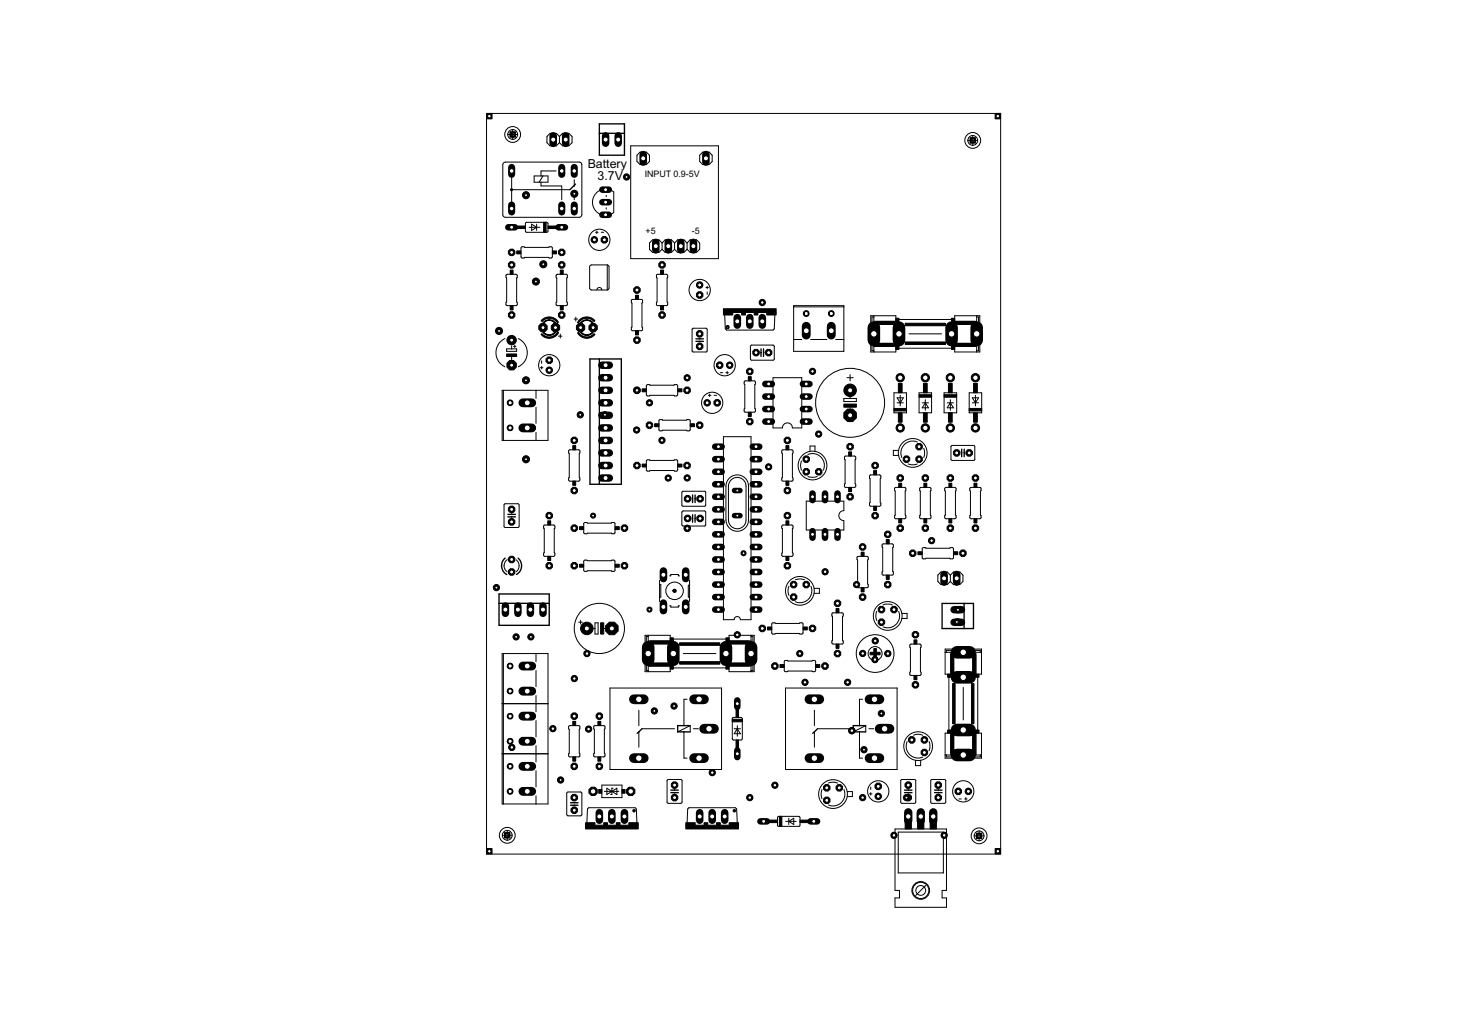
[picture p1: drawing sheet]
<svg xmlns="http://www.w3.org/2000/svg" width="297mm" height="210mm" viewBox="0 0 297 210" stroke-linecap="round" stroke-linejoin="round" font-family="sans-serif">
<defs><g id="words">
<g font-size="2.8">
<text x="119.4" y="34.2">Battery</text>
<text x="121.4" y="36.7">3.7V</text>
</g>
<g font-size="2">
<text x="131" y="36">INPUT 0.9-5V</text>
<text x="131.2" y="47.5">+5</text>
<text x="140.6" y="47.5">-5</text>
</g>
</g></defs>
<g fill="none" stroke="#000" stroke-width=".2">
<path d="M102.4 33l.3-.1h15l.3 .1 .2 .4v10.2l-.1 .3-.4 .3h-15l-.3-.2-.2-.4v-10.2zM103.9 36.1v4.9M103.9 38.5h11.9M108.5 35.8h2.8v1.2h-2.8zM109.9 37v.8h4.2v2.8M110.3 35.8l-.8 1.2M113 34.7h-3.1v1.1M113.7 27.7l-.7-.6h-1.2l-.7 .6v1.3l.7 .6h1.2l.7-.6M113.7 27.7l.6-.6h1.3l.6 .6v1.3l-.6 .6h-1.3l-.6-.6M113.7 27.7v1.3M116.7 36.5v1.4M116.7 39.3v1.3"/>
<path d="M121.9 38.7a2.68 2.68 0 0 0-1.5 2.4 2.68 2.68 0 0 0 1.5 2.4M123.2 39.7v.3M124.2 38.7l.5 .3v4.2l-.5 .3M129.4 31.5l.6-.6h1.3l.7 .6v1.3l-.7 .6h-1.3l-.6-.6zM142.8 30.9h1.3l.6 .6v1.3l-.6 .6h-1.3l-.6-.6v-1.3zM102.9 55.8l1.9-.1 .3 .2-.1 5.4 .1 .5-.2 .3h-1.8l-.3-.1 .1-.7zM105.9 50.2l5.6 .1 .1-.2 .5 .1 .1 .2v1.9l-.2 .1-.5-.1-5.5 .1-.1-.2zM106.8 45.3l.2-.1h4.2l.1 .2v1.7l-.2 .1h-4.2l-.2-.3zM107.5 46.2h2.2M108 45.6l1 .6-1 .6zM109 45.6v1.2M113.1 55.8l1.9-.1 .3 .2-.2 5.4 .2 .5-.2 .3h-1.9l-.2-.1v-.5l.1-.2z"/>
<path d="M121 47.2h.5M121.3 58.9a.51 .51 0 0 1 .5-.5 .51 .51 0 0 1 .5 .5M121.3 46.9v.6M122.2 47.2h.5M123.2 42.2v.3M123.4 53.8l.2 .1 .1 .3v4.3l-.1 .3-.2 .1M123.4 53.8h-3.2l-.3 .1-.1 .3v4.3l.1 .3 3.5 .1M123.4 53.8v5.1M133.4 55.8l2-.1 .2 .2-.1 5.4 .2 .5-.2 .3h-1.9l-.2-.1 .1-.7zM134.5 49.4l-.6-.7h-1.3l-.6 .7v1.3l.6 .6h1.3l.6-.6M134.5 50.7l.6 .6h1.3l.7-.6M134.5 49.4v1.3"/>
<path d="M134.5 49.4l.6-.7h1.3l.7 .7M137.1 50.7l.6 .6h1.3l.6-.6M137.1 49.4l.6-.7h1.3l.6 .7M137.1 49.4v1.3M139.6 49.4l.6-.7h1.3l.7 .7v1.3l-.7 .6h-1.3l-.6-.6M139.6 49.4v1.3M143.4 58.4h.5M143.7 58.2v.5M143.7 59.3v.5M102 79.3h9.3v10.2h-9.3zM102.3 79.3v10.2M102.6 68.8a3.2 3.2 0 0 0-1.8 2.9 3.2 3.2 0 0 0 1.8 2.8"/>
<path d="M102.9 70.9h2.1v.5h-2.1zM103.9 70.3v.6M103.9 72.3v.8M104.3 70.4h.5M104.6 70.1v.5M105.3 68.8a3.2 3.2 0 0 1 1.8 2.9 3.2 3.2 0 0 1-1.8 2.8M108.9 79.3v1.7M109.8 74.7h.5M110 73.3v.5M110 74.5v.5M113.5 68.3h.7M113.8 67.9v.8"/>
<path d="M116.6 64.8h.8M117 64.5v.7M128.3 60.9l2-.1 .2 .2-.1 5.4 .2 .6-.2 .2h-1.9l-.2-.2v-.4l.1-.2zM131.4 78.2h6.1l.2 .2v1.9l-.3 .2-.5-.2-5.4 .1-.2-.2zM140.7 66.8l2.7-.1 .3 .1v4.5l-.2 .2h-2.7l-.2-.1zM142.2 68.7v.2M142.2 69.4v.1M146.3 75.7h.6M147.2 63.9l.2 2.9 .2 .3h9.5l.2-.3 .1-2.9M147.5 75.7h.5M147.7 75.5v.5M151.3 77.5l1.9-.1 .3 .2-.1 5.4 .1 .5-.2 .2-1.9 .1-.2-.2v-.5l.1-.1z"/>
<path d="M152.5 70.2l4.6-.1 .2 .3v2.6l-.2 .2h-4.5l-.1-.3zM154.5 71.6h.1M155.1 71.6h.2M157.1 76.8h5.8v10.2h-1.9a1.02 1.02 0 0 0-1-1.1 1.02 1.02 0 0 0-1 1.1h-1.9zM161.2 62.1h10.2v9.3h-10.2zM161.2 62.4h10.2M161.2 69h1.7M164.7 69h3.3M169.8 69h1.6M172.1 76.8h1.3M172.7 76.1v1.3M176.9 69.9v1.6h5.1v-1.1h-4.5v1.1"/>
<path d="M177.2 69.9v1.4h.3M177.5 64.2v1.1h4.5v-1.1h-5.1v1.6M177.5 64.4h-.3v1.4M181.6 79.8h2.6v4.1h-2.6zM182.6 64.9h10.7M182.6 70.8h10.7M184.7 67.8h6.6M186.7 79.8h2.6v4.1h-2.6zM191.8 79.8h2.6v4.1h-2.6zM196.9 79.8h2.6v4.1h-2.6zM198.4 64.2v1.1h-4.4v-1.1h5.1v1.6M198.4 64.4h.4v1.4"/>
<path d="M198.8 69.9v1.4h-.4M199.1 69.9v1.6h-5.1v-1.1h4.4v1.1M108.9 82.7v3.3M108.9 87.8v1.7M115.6 91.5l2-.1 .2 .2-.1 .6v4.8l.1 .6-.1 .1-1.9 .1-.3-.2zM131.4 93.5h6.1l.2 .2v1.9l-.3 .1-.5-.1-5.4 .1-.2-.2zM133.9 85.3l5.6 .1 .1-.1h.5l.1 .1v2l-.2 .1-.5-.1-5.5 .1-.1-.2zM138.6 99.9h4.7v2.9h-4.7zM143.9 80.3h.5M144.2 80.1v.5M145.1 80.3h.5M147 88.7h5.6v37.2h-2.2a.63 .63 0 0 0-.6-.6 .63 .63 0 0 0-.6 .6h-2.2z"/>
<path d="M148.1 97.2a2.29 2.29 0 0 1 2.5-.5 2.29 2.29 0 0 1 1.5 2.1v6.9a2.3 2.3 0 0 1-2.3 2.3 2.3 2.3 0 0 1-2.3-2.3v-6.9l.2-.8zM148.6 97.5a1.79 1.79 0 0 1 1.9-.3 1.79 1.79 0 0 1 1.1 1.6v6.9a1.79 1.79 0 0 1-1.8 1.8 1.79 1.79 0 0 1-1.8-1.8v-6.9l.2-.7zM158.9 91.5l2-.1 .2 .2-.1 5.4 .1 .5-.1 .2-1.9 .1-.2-.2-.1-.5 .2-.1zM162.8 93.7l-.1 .7 .1 1.1M164.1 92.4a2.42 2.42 0 0 1 2.7 .5 2.42 2.42 0 0 1 .5 2.6M164.1 96.8l.8 .2 1.1-.2M164.6 91.7v-1.1h1v1.1M171.4 81h2.6v.6h-2.6zM171.6 92.8l2-.1 .2 .1-.1 5.5 .2 .5-.2 .2h-1.9l-.2-.1 .1-.6zM172.7 80.7v.3M172.7 82.5v.5M176.7 96.6l2-.1 .2 .1-.1 5.5 .2 .5-.2 .2-1.9 .1-.2-.2z"/>
<path d="M181.8 99.1l2-.1 .2 .2-.1 5.4 .1 .6-.1 .2h-1.9l-.2-.1v-.5l.1-.2zM182.3 80.8h1.2l-.6 1.1zM182.3 81.9h1.2M182.6 91.5h-1.1v1h1.1M182.9 80.3v2.2M184.5 94.3l.8 .1 1.1-.1M186.4 89.8a2.4 2.4 0 0 0-2.7 .5 2.4 2.4 0 0 0-.5 2.7M186.9 99.1l2-.1 .2 .2-.1 5.4 .1 .6-.1 .2h-1.9l-.2-.1 .1-.7zM187.4 81.9h1.2M187.7 91.1l.2 .7-.2 1.2M188 81.2v2.2M188 81.9l.6 1h-1.2z"/>
<path d="M192 99.1l2-.1 .2 .2-.1 5.4 .1 .6-.1 .2h-1.9l-.2-.1zM192.4 81.9h1.3M193.1 81.9l.6 1h-1.3zM193.1 81.2v2.2M193.2 90.7l.3-.2h4.4l.2 .3-.1 2.7h-4.7zM195.3 92h.1M195.9 92h.1M197.1 99.1l2-.1 .2 .2-.1 5.4 .1 .6-.1 .2h-1.9l-.2-.1-.1-.5 .2-.2zM197.5 80.8h1.3l-.6 1.1zM197.5 81.9h1.3M198.2 80.3v2.2M102.5 102.4h2.8l.2 .1-.1 4.6-2.7 .1-.3-.2z"/>
<path d="M103.1 113.7a1.55 1.55 0 0 0-.1 2.5M103.9 104.4v.1M103.9 105v.2M104.9 113.7a1.52 1.52 0 0 1 0 2.5M110.5 106.8l2-.1 .2 .1-.1 5.5 .1 .5-.1 .2-1.9 .1-.3-.2 .2-.6zM118.7 113.9l6.1-.1 .1 .2v2l-.2 .1-.5-.1-5.5 .1-.1-.3zM118.7 106.3l6.1-.1 .1 .1v2l-.2 .2-.5-.2-5.5 .1-.1-.2zM134 118.8h.3v2.5h-.3M134 117.9v4.3M136 117h.3v-.3h1.5v.3h.3M138.6 103.9l4.6-.1 .2 .3-.1 2.7-4.6 .1-.2-.3zM140.1 118.9h-.3v2.4h.3"/>
<path d="M140.1 117.9v4.3M140.6 105.3h.1M140.6 101.3h.1M141.2 105.3h.2M141.2 101.3h.2M158.9 106.8l2-.1 .2 .1-.1 5.5 .1 .5-.1 .2-1.9 .1-.2-.2-.1-.5 .2-.1zM160.3 119.1l-.2 .8 .2 1.1M161.6 117.8l.7-.2 1.1 .2M163.8 101.8h7.6v2a1.02 1.02 0 0 0-1 1 1.02 1.02 0 0 0 1 1v1.9h-7.6zM164.8 119.1a2.42 2.42 0 0 1-.6 2.7 2.42 2.42 0 0 1-2.6 .5M165.4 119.5h1.1v1.1h-1.1M174.2 113.1h1.9l.3 .1-.1 5.5 .1 .5-.1 .2h-1.9l-.3-.1v-.5l.1-.1z"/>
<path d="M179.3 110.6l2-.1 .2 .2-.1 5.4 .1 .5-.2 .3h-1.9l-.2-.2 .1-.6zM187.4 111.3l5.6 .1 .1-.1h.5l.1 .1v2l-.2 .2-.5-.2-5.5 .1-.1-.2zM193.1 116.9v1.3M193.1 116.9l-.7-.7h-1.2l-.7 .7v1.3l.7 .6h1.2l.7-.6M193.1 116.9l.6-.7h1.3l.6 .7v1.3l-.6 .6h-1.3l-.6-.6M102 132.8h9.3v30.6h-9.3zM102.3 132.8v30.6M108.9 132.8v1.7M108.9 136.2v3.3M117.6 126.4h.7M118 126v.8M120.6 127.7h.3"/>
<path d="M120.9 126.6h.6v2.2h-.6zM122.4 127.7h.5M123.9 139.8h22.7v16.6h-22.7zM131.1 134.8v1.7h5.1v-1.2h-4.5v1.2M131.3 134.8v1.4h.4M131.7 129.3h-.4v1.4M131.7 129.1v1.1h4.5v-1.1h-5.1v1.6M136 123.1h.3v.3h1.5v-.3h.3M136.8 129.9h10.7M136.8 135.7h10.7M138.8 132.8h6.7M152.6 129.1v1.1h-4.5v-1.1h5.1v1.6"/>
<path d="M152.6 129.3h.4v1.4M153 134.8v1.4h-.4M153.2 134.8v1.7h-5.1v-1.2h4.5v1.2M156.9 126.6l5.5 .1 .1-.1h.5l.2 .1v2l-.3 .1-.5-.1-5.4 .1-.2-.2zM159.4 134.3h5.6l.1-.1h.4l.2 .3v1.8l-.2 .2-.5-.1-5.5 .1-.2-.3zM159.6 139.8h22.7v16.6h-22.7zM169.1 124.6l2.1-.1 .1 .2v.5l-.1 .1v4.8l.1 .1v.4l-.1 .3h-1.9l-.3-.2zM178.1 124.2l-.2 .8 .2 1.1M179.4 122.9l.8-.2 1.1 .2M182.6 124.2a2.4 2.4 0 0 1-.5 2.7 2.4 2.4 0 0 1-2.7 .5M183.2 124.7h1.1v1h-1.1M184.9 131l2-.1 .2 .1-.1 5.5 .1 .5-.1 .2h-1.9l-.2-.1-.1-.5 .2-.1z"/>
<path d="M192.8 137.6v10.7M193.7 131.9h-1.7v5.1h1.2v-4.5h-1.2M193.7 132.2h-1.4v.3M195.7 139.7v6.6M197.8 131.9h1.6v5.1h-1.1v-4.5h1.1M197.8 132.2h1.4v.3M198.6 137.6v10.7M102 143h9.3M102 153.2h9.3M108.9 141.3v3.3M108.9 146.4v3.3M108.9 151.5v3.3"/>
<path d="M108.9 156.6v3.3M115.6 147.5l2.1-.1 .1 .2-.1 .6v4.8l.1 .6-.1 .2h-1.9l-.3-.2zM120.7 147.5l2.1-.1 .1 .2-.1 5.4 .1 .5-.1 .3h-1.9l-.3-.2v-.4l.2-.2zM122.3 159.5h4.1v2.6h-4.1zM129.8 144.3v3.1M129.8 148.7v3.1M130.4 148.1h6.7M135.6 158.5l2.7-.1 .3 .1v4.5l-.2 .2h-2.8zM137.7 148.7l2.5-1.3v1.3M139 148.7v5.4h.6M139.6 142.1h-.6v5.3M140.9 148.1h1"/>
<path d="M148.8 145.9l1.8-.1 .2 .1v4.2l-.2 .2-1.6 .1-.2-.2zM149.2 148.1h1.2M149.8 147.4v2.2M149.8 148.1l.6 1h-1.2zM165.5 144.3v3.1M165.5 148.7v3.1M166.1 148.1h6.6M168.3 159.1l.8-.2 1.1 .2M173.4 148.7l2.5-1.3v1.3M174.6 148.7v5.4h.7M175.3 142.1h-.7v5.3M176.5 148.1h1"/>
<path d="M176.9 159.9v.5M183.1 158.5l2.7-.1 .2 .1 .1 4.5-.2 .2h-2.8zM184.3 150.7a2.43 2.43 0 0 0 .5 2.6 2.43 2.43 0 0 0 2.7 .6M185.6 149.4l.8-.2 1.1 .2M186 154.5v1.1h1v-1.1M188.8 150.7l.1 .7-.1 1.1M189.2 158.5l2.7-.1 .2 .1 .1 4.5-.2 .2h-2.8zM192 153.4h1.2v-4.4h-1.2v5.1h1.7M192.3 153.4v.4h1.4M199.2 153.4v.4h-1.4M199.4 153.4h-1.1v-4.4h1.1v5.1h-1.6M108.9 161.7v1.7"/>
<path d="M115.2 161l2.8-.1 .2 .2v4.4l-.2 .3h-2.6l-.2-.2zM116.7 163v.1M116.7 163.6v.1M119.2 167.3l.2-2.9 .2-.3h9.4l.3 .3 .1 2.9M122.8 160.8h2.9M123.3 160.2v1.2l2-1.2v1.2zM124.6 160.2h-.3v1.2h-.2M137.1 160.4v.1M137.1 161.1v.1M139.6 167.3l.1-2.9 .3-.3h9.4l.3 .3 .1 2.9M158 166l4.4-.1 .1 .2v1.7l-.1 .1h-4.3l-.1-.1zM159.6 166.9h2.2"/>
<path d="M160.3 166.9l1-.6v1.2zM160.3 166.3v1.2M167 160.4l-.2 .8 .2 1.1M171.5 160.4a2.4 2.4 0 0 1-.5 2.7 2.4 2.4 0 0 1-2.7 .5M172.1 160.8h1.1v1.1h-1.1M176.7 161.3h.5M176.9 161.1v.5M181.8 168.4h10.5v12.5h-.9v1.6h.9v1.9h-10.5v-1.9h1v-1.6h-1zM182.5 169.1h9.2v8.3h-9.2zM184.5 160.4v.1M184.5 161.1v.1M190.6 160.4v.1"/>
<path d="M190.6 161.1v.1M194.8 162.3h.5M196 162.3h.5M196.2 162.1v.5"/>
<circle cx="121.8" cy="48.7" r="2.16"/>
<circle cx="142.2" cy="58.9" r="2.16"/>
<circle cx="111.6" cy="74.2" r="2.16"/>
<circle cx="147.2" cy="74.2" r="2.16"/>
<circle cx="144.7" cy="81.9" r="2.16"/>
<circle cx="165.1" cy="94.6" r="2.92"/>
<circle cx="172.7" cy="81.9" r="7"/>
<circle cx="185.4" cy="92" r="2.92"/>
<circle cx="121.8" cy="127.7" r="5.1"/>
<circle cx="137.1" cy="120.1" r="1.78"/>
<circle cx="162.5" cy="120.1" r="2.92"/>
<circle cx="177.8" cy="132.8" r="3.8"/>
<circle cx="177.8" cy="132.8" r="1.42"/>
<circle cx="180.4" cy="125.2" r="2.92"/>
<circle cx="186.5" cy="151.6" r="2.92"/>
<circle cx="169.2" cy="161.4" r="2.92"/>
<circle cx="178.4" cy="160.8" r="2.16"/>
<circle cx="195.7" cy="160.8" r="2.16"/>
<circle cx="187.1" cy="180.9" r="1.8"/>
</g>
<g fill="none" stroke="#000" stroke-width=".28">
<path d="M116.9 37.4l-1.1 1.1M121.8 25.2h5.1v6.3h-5.1zM121.8 27.1h5.1M119.9 72.9h6.3v25.5h-6.3zM121.8 72.9v25.5M141.4 69.4h1.5M141.4 68.9h1.5M154.6 70.9v1.5M155.1 70.9v1.5M195.4 91.3v1.5M195.9 91.3v1.5M102.6 113.4a2.03 2.03 0 0 0 .4 3.4"/>
<path d="M103.2 105h1.5M103.2 104.5h1.5M105.3 113.4a2.03 2.03 0 0 1-.4 3.3M140.7 100.6v1.5M140.7 104.6v1.5M141.2 100.6v1.5M141.2 104.6v1.5M101.4 120.7h10.2v6.4h-10.2zM101.4 122.6h10.2M191.4 122.6h6.4v5.1h-6.4zM195.9 122.6v5.1M130.4 148.1l-.9 .9"/>
<path d="M140.2 147.4h-2.5v1.3h2.5M166.1 148.1l-1 .9M175.9 147.4h-2.5v1.3h2.5M115.9 163.6h1.5M115.9 163.1h1.5M136.3 160.5h1.5M136.3 161.1h1.5M183.8 160.5h1.5M183.8 161.1h1.5M189.9 160.5h1.5M189.9 161.1h1.5"/>
</g>
<g fill="#000" stroke="#000" stroke-width=".2">
<path d="M103.7 54.9h.5v.8h-.5zM104.8 45.9h1.9v.5h-1.9zM105 51h.8v.6h-.8zM110.4 45.2h.6v2h-.6zM111.3 45.9h1.9v.5h-1.9zM112.2 51h.9v.6h-.9zM113.8 54.9h.6v.8h-.6zM129.1 60h.6v.8h-.6zM134.2 54.9h.6v.8h-.6zM102.9 71.9h2.1v.5h-2.1zM103.7 62.1h.5v.9h-.5zM113.8 62.1h.6v.9h-.6z"/>
<path d="M129.1 67.2h.6v.9h-.6zM130.5 79h.8v.6h-.8zM134.2 62.1h.6v.9h-.6zM137.7 79h.9v.6h-.9zM147 62.7h10.7v.8h-10.7zM147 63.5h1.9v.5h-1.9zM150.7 63.5h.7v.5h-.7zM152 76.5h.6v.9h-.6zM153.2 63.5h.8v.5h-.8zM155.8 63.5h1.9v.5h-1.9zM177.6 69.9h4.4v.5h-4.4zM177.9 65.3h4.1v.5h-4.1z"/>
<path d="M178.6 65.8h3.2v.1h-3.2zM178.6 69.7h3.2v.2h-3.2zM182 69.9h.6v1.1h-.6zM182 64.7h.6v1.1h-.6zM182.5 77.9h.8v1.9h-.8zM183.9 69.5h8.2v.5h-8.2zM183.9 65.7h8.2v.5h-8.2zM187.6 77.9h.8v1.9h-.8zM192.7 77.9h.8v1.9h-.8zM193.3 64.7h.7v1.1h-.7zM193.3 69.9h.7v1.1h-.7zM194 65.3h4.1v.5h-4.1z"/>
<path d="M194 69.9h4.1v.5h-4.1zM194.2 69.7h3.2v.2h-3.2zM194.2 65.8h3.2v.1h-3.2zM197.8 77.9h.8v1.9h-.8zM116.4 90.6h.6v.8h-.6zM116.4 97.8h.6v.8h-.6zM130.5 94.3h.8v.6h-.8zM133 86.1h.9v.6h-.9zM137.7 94.3h.9v.6h-.9zM140.3 86.1h.8v.6h-.8zM152 83.8h.6v.8h-.6zM159.7 97.8h.6v.8h-.6z"/>
<path d="M159.7 90.6h.6v.8h-.6zM171.4 82.1h2.6v.6h-2.6zM172.4 99.1h.6v.8h-.6zM172.4 91.8h.6v.9h-.6zM177.5 95.6h.6v.9h-.6zM181.6 83h2.6v.5h-2.6zM182.5 83.9h.8v1.9h-.8zM182.6 98.2h.6v.8h-.6zM186.7 80.2h2.6v.5h-2.6zM187.6 83.9h.8v1.9h-.8zM187.7 98.2h.6v.8h-.6zM191.8 80.2h2.6v.5h-2.6z"/>
<path d="M192.7 83.9h.8v1.9h-.8zM192.8 98.2h.6v.8h-.6zM196.9 83h2.6v.5h-2.6zM197.8 83.9h.8v1.9h-.8zM197.9 98.2h.6v.8h-.6zM111.3 105.8h.6v.9h-.6zM111.3 113.1h.6v.8h-.6zM117.7 114.7h.9v.6h-.9zM117.7 107h.9v.6h-.9zM125 114.7h.8v.6h-.8zM125 107h.8v.6h-.8zM159.7 105.8h.6v.9h-.6z"/>
<path d="M159.7 113.1h.6v.8h-.6zM175 119.4h.6v.9h-.6zM175 112.2h.6v.9h-.6zM177.5 102.9h.6v.8h-.6zM180.1 109.6h.6v.9h-.6zM180.1 116.9h.6v.8h-.6zM182.6 105.4h.6v.9h-.6zM186.5 112.1h.8v.6h-.8zM187.7 105.4h.6v.9h-.6zM192.8 105.4h.6v.9h-.6zM193.7 112.1h.9v.6h-.9zM197.9 105.4h.6v.9h-.6z"/>
<path d="M122 126.6h.7v2.2h-.7zM131.7 134.8h4.5v.5h-4.5zM132.1 130.2h4.1v.5h-4.1zM132.7 130.7h3.2v.2h-3.2zM132.7 134.7h3.2v.1h-3.2zM136.2 134.8h.6v1.2h-.6zM136.2 129.6h.6v1.1h-.6zM138.1 134.5h8.1v.5h-8.1zM138.1 130.6h8.1v.5h-8.1zM147.5 129.6h.6v1.1h-.6zM147.5 134.8h.6v1.2h-.6zM148.1 130.2h4.1v.5h-4.1z"/>
<path d="M148.1 134.8h4.1v.5h-4.1zM148.4 134.7h3.2v.1h-3.2zM148.4 130.7h3.2v.2h-3.2zM155.9 127.4h.9v.6h-.9zM158.5 135h.8v.6h-.8zM163.2 127.4h.8v.6h-.8zM165.7 135h.9v.6h-.9zM169.9 130.9h.6v.8h-.6zM169.9 123.7h.6v.8h-.6zM176.8 132.5h2v.6h-2zM177.5 131.8h.6v2h-.6zM185.7 137.3h.6v.8h-.6z"/>
<path d="M185.7 130h.6v.9h-.6zM192.5 137h1.2v.6h-1.2zM193.2 132.9h.5v4.1h-.5zM193.5 138.9h.6v8.2h-.6zM193.7 133.6h.1v3.1h-.1zM197.4 138.9h.5v8.2h-.5zM197.6 133.6h.2v3.1h-.2zM197.8 137h1.1v.6h-1.1zM197.8 132.9h.5v4.1h-.5zM116.4 153.8h.6v.9h-.6zM116.4 146.6h.6v.8h-.6zM121.5 153.8h.6v.9h-.6z"/>
<path d="M121.5 146.6h.6v.8h-.6zM148.8 146.2h2v.5h-2zM149.5 150.4h.6v1.9h-.6zM149.5 143.9h.6v1.9h-.6zM192.5 148.3h1.2v.7h-1.2zM193.2 149h.5v4h-.5zM193.7 149.2h.1v3.2h-.1zM197.6 149.2h.2v3.2h-.2zM197.8 148.3h1.1v.7h-1.1zM197.8 149h.5v4.4h-.5zM119 167.7h10.7v.7h-10.7zM119 167.2h1.9v.5h-1.9z"/>
<path d="M121.6 160.4h.7v.8h-.7zM122.7 167.2h.7v.5h-.7zM125.2 167.2h.8v.5h-.8zM126.4 160.4h.6v.8h-.6zM127.8 167.2h1.9v.5h-1.9zM139.3 167.7h10.8v.7h-10.8zM139.3 167.2h1.9v.5h-1.9zM143 167.2h.8v.5h-.8zM145.6 167.2h.7v.5h-.7zM148.1 167.2h2v.5h-2zM156 166.6h1.9v.6h-1.9zM158.3 165.9h.6v2h-.6z"/>
<path d="M162.5 166.6h1.9v.6h-1.9zM183.9 165.7h1.3v2.7h-1.3zM184.1 165h.8v.7h-.8zM186.4 165.7h1.3v2.7h-1.3zM186.7 165h.8v.7h-.8zM189 165.7h1.2v2.7h-1.2zM189.2 165h.8v.7h-.8z"/>
<circle cx="184.2" cy="93.3" r=".71"/>
</g>
<g fill="#000" stroke="#000" stroke-width=".2">
<path d="M103.8 38.4h.3v.3h-.3l-.1-.2h.3h-.3z" fill-rule="evenodd"/>
<path d="M109.9 67.9l.2-.1 .8 .6 .7 .1v.2l-.9-.2z" fill-rule="evenodd"/>
<path d="M110.3 67.5l.1-.1a1.37 1.37 0 0 0 1.2 .6v.2l-.8-.2z" fill-rule="evenodd"/>
<path d="M111.6 68l.6-.1 .6-.5 .1 .1-.9 .6-.4 .1z" fill-rule="evenodd"/>
<path d="M110.4 65.5l.5-.4 .7-.1v.1l-.6 .2-.6 .4-.1-.1z" fill-rule="evenodd"/>
<path d="M111.6 68.5l1-.3 .7-.7 .2 .1-.3 .5-.7 .4-.9 .2z" fill-rule="evenodd"/>
<path d="M110 65l.7-.4 .9-.2v.3l-.7 .1-.8 .5-.2-.1z" fill-rule="evenodd"/>
<path d="M111.6 65l.7 .1 .6 .5-.2 .1-.5-.4-.6-.2z" fill-rule="evenodd"/>
<path d="M111.6 64.4l1.2 .4 .7 .7-.3 .1-.7-.7-.9-.2z" fill-rule="evenodd"/>
<path d="M117.3 67.6l.3-.1 .7 .7 .9 .3v.2l-.9-.2z" fill-rule="evenodd"/>
<path d="M118 67.5h.1l.5 .4 .6 .1v.2l-.7-.2z" fill-rule="evenodd"/>
<path d="M118 65.5l.8-.5h.4v.1a1.37 1.37 0 0 0-1.1 .6l-.2-.1z" fill-rule="evenodd"/>
<path d="M119.2 68l.7-.1 .5-.4h.1l-.8 .6-.5 .1z" fill-rule="evenodd"/>
<path d="M117.6 65.1l.7-.5 .9-.2v.3l-1 .2-.7 .8-.2-.1z" fill-rule="evenodd"/>
<path d="M119.2 68.5l.7-.1 .8-.6 .2 .2-1.1 .7h-.6z" fill-rule="evenodd"/>
<path d="M119.2 65l.8 .1 .4 .4 .1 .1-.1 .1a1.46 1.46 0 0 0-1.2-.6z" fill-rule="evenodd"/>
<path d="M119.2 64.4l.9 .2 .8 .6-.2 .1-.8-.5-.7-.1z" fill-rule="evenodd"/>
<path d="M147.6 66.3a.32 .32 0 0 1 .5-.1 .32 .32 0 0 1-.2 .5 .32 .32 0 0 1-.4-.2h.1a.19 .19 0 0 1 .3-.2 .19 .19 0 0 1 .1 .2 .19 .19 0 0 1-.3 .1l-.2-.1z" fill-rule="evenodd"/>
<path d="M163.4 63.3a.59 .59 0 0 1 .9 .1 .59 .59 0 0 1-.3 .9 .59 .59 0 0 1-.8-.6h.2a.43 .43 0 0 1 .5-.4 .43 .43 0 0 1 .2 .7 .43 .43 0 0 1-.7-.1l-.2-.2z" fill-rule="evenodd"/>
<path d="M168.5 63.3a.59 .59 0 0 1 .9 .1 .59 .59 0 0 1-.3 .9 .59 .59 0 0 1-.8-.6h.2a.44 .44 0 0 1 .6-.3 .44 .44 0 0 1 .1 .7 .44 .44 0 0 1-.7-.2v-.2h-.2z" fill-rule="evenodd"/>
<path d="M103.2 86.5a.58 .58 0 0 1 .9 .1 .58 .58 0 0 1-.3 .9 .58 .58 0 0 1-.7-.5h.1a.43 .43 0 0 1 .6-.4 .43 .43 0 0 1 .1 .7 .43 .43 0 0 1-.7-.2l-.1-.1z" fill-rule="evenodd"/>
<path d="M103.2 81.4a.58 .58 0 0 1 .9 .1 .58 .58 0 0 1-.3 .9 .58 .58 0 0 1-.7-.5h.1a.44 .44 0 0 1 .6-.4 .44 .44 0 0 1 .1 .7 .44 .44 0 0 1-.7-.2v-.1h-.1z" fill-rule="evenodd"/>
<path d="M103.2 134.9a.59 .59 0 0 1 1 .1 .59 .59 0 0 1-.4 .9 .59 .59 0 0 1-.7-.6h.1a.44 .44 0 0 1 .6-.3 .44 .44 0 0 1 .1 .7 .44 .44 0 0 1-.7-.2v-.2h-.1z" fill-rule="evenodd"/>
<path d="M136.8 119.9a.34 .34 0 0 1 .5-.1 .34 .34 0 0 1-.1 .6 .34 .34 0 0 1-.5-.3h.2a.17 .17 0 0 1 .2-.2 .17 .17 0 0 1 .1 .3 .17 .17 0 0 1-.3-.1h-.2z" fill-rule="evenodd"/>
<path d="M103.2 150.2a.59 .59 0 0 1 1 .1 .59 .59 0 0 1-.4 .9 .59 .59 0 0 1-.7-.6h.1a.44 .44 0 0 1 .6-.3 .44 .44 0 0 1 .1 .7 .44 .44 0 0 1-.7-.2v-.2h-.1z" fill-rule="evenodd"/>
<path d="M103.2 145.1a.58 .58 0 0 1 .9 .1 .58 .58 0 0 1-.3 .9 .58 .58 0 0 1-.7-.6h.1a.44 .44 0 0 1 .6-.3 .44 .44 0 0 1 .1 .7 .44 .44 0 0 1-.7-.2v-.2h-.1z" fill-rule="evenodd"/>
<path d="M103.2 140a.58 .58 0 0 1 .9 .1 .58 .58 0 0 1-.3 .9 .58 .58 0 0 1-.7-.6h.1a.43 .43 0 0 1 .6-.3 .43 .43 0 0 1 .1 .7 .43 .43 0 0 1-.7-.2l-.1-.2z" fill-rule="evenodd"/>
<path d="M103.2 155.3a.58 .58 0 0 1 .9 .1 .58 .58 0 0 1-.3 .9 .58 .58 0 0 1-.7-.6h.1a.43 .43 0 0 1 .6-.4 .43 .43 0 0 1 .1 .8 .43 .43 0 0 1-.7-.2l-.1-.2z" fill-rule="evenodd"/>
<path d="M103.2 160.4a.58 .58 0 0 1 .9 .1 .58 .58 0 0 1-.3 .9 .58 .58 0 0 1-.7-.6h.1a.44 .44 0 0 1 .6-.4 .44 .44 0 0 1 .1 .8 .44 .44 0 0 1-.7-.2v-.2h-.1z" fill-rule="evenodd"/>
<circle cx="128.8" cy="164.7" r=".25"/>
<circle cx="149.2" cy="164.7" r=".25"/>
</g>
<circle cx="184.2" cy="93.3" r=".4" fill="#fff" stroke="#000" stroke-width=".2"/>
<circle cx="186.7" cy="93.3" r=".71" fill="#000" stroke="#000" stroke-width=".2"/>
<circle cx="186.7" cy="93.3" r=".4" fill="#fff" stroke="#000" stroke-width=".2"/>
<circle cx="186.7" cy="90.8" r=".71" fill="#000" stroke="#000" stroke-width=".2"/>
<circle cx="186.7" cy="90.8" r=".4" fill="#fff" stroke="#000" stroke-width=".2"/>
<circle cx="181.6" cy="123.9" r=".71" fill="#000" stroke="#000" stroke-width=".2"/>
<circle cx="181.6" cy="123.9" r=".4" fill="#fff" stroke="#000" stroke-width=".2"/>
<circle cx="179.1" cy="123.9" r=".71" fill="#000" stroke="#000" stroke-width=".2"/>
<circle cx="179.1" cy="123.9" r=".4" fill="#fff" stroke="#000" stroke-width=".2"/>
<circle cx="179.1" cy="126.4" r=".71" fill="#000" stroke="#000" stroke-width=".2"/>
<circle cx="179.1" cy="126.4" r=".4" fill="#fff" stroke="#000" stroke-width=".2"/>
<circle cx="182.9" cy="107.3" r=".71" fill="#000" stroke="#000" stroke-width=".2"/>
<circle cx="182.9" cy="107.3" r=".4" fill="#fff" stroke="#000" stroke-width=".2"/>
<circle cx="182.9" cy="97.1" r=".71" fill="#000" stroke="#000" stroke-width=".2"/>
<circle cx="182.9" cy="97.1" r=".4" fill="#fff" stroke="#000" stroke-width=".2"/>
<circle cx="188" cy="97.1" r=".71" fill="#000" stroke="#000" stroke-width=".2"/>
<circle cx="188" cy="97.1" r=".4" fill="#fff" stroke="#000" stroke-width=".2"/>
<circle cx="188" cy="107.3" r=".71" fill="#000" stroke="#000" stroke-width=".2"/>
<circle cx="188" cy="107.3" r=".4" fill="#fff" stroke="#000" stroke-width=".2"/>
<circle cx="193.1" cy="107.3" r=".71" fill="#000" stroke="#000" stroke-width=".2"/>
<circle cx="193.1" cy="107.3" r=".4" fill="#fff" stroke="#000" stroke-width=".2"/>
<circle cx="193.1" cy="97.1" r=".71" fill="#000" stroke="#000" stroke-width=".2"/>
<circle cx="193.1" cy="97.1" r=".4" fill="#fff" stroke="#000" stroke-width=".2"/>
<circle cx="198.2" cy="107.3" r=".71" fill="#000" stroke="#000" stroke-width=".2"/>
<circle cx="198.2" cy="107.3" r=".4" fill="#fff" stroke="#000" stroke-width=".2"/>
<circle cx="198.2" cy="97.1" r=".71" fill="#000" stroke="#000" stroke-width=".2"/>
<circle cx="198.2" cy="97.1" r=".4" fill="#fff" stroke="#000" stroke-width=".2"/>
<circle cx="177.8" cy="94.6" r=".71" fill="#000" stroke="#000" stroke-width=".2"/>
<circle cx="177.8" cy="94.6" r=".4" fill="#fff" stroke="#000" stroke-width=".2"/>
<circle cx="177.8" cy="104.8" r=".71" fill="#000" stroke="#000" stroke-width=".2"/>
<circle cx="177.8" cy="104.8" r=".4" fill="#fff" stroke="#000" stroke-width=".2"/>
<circle cx="185.4" cy="112.4" r=".71" fill="#000" stroke="#000" stroke-width=".2"/>
<circle cx="185.4" cy="112.4" r=".4" fill="#fff" stroke="#000" stroke-width=".2"/>
<circle cx="195.6" cy="112.4" r=".71" fill="#000" stroke="#000" stroke-width=".2"/>
<circle cx="195.6" cy="112.4" r=".4" fill="#fff" stroke="#000" stroke-width=".2"/>
<circle cx="186" cy="129" r=".71" fill="#000" stroke="#000" stroke-width=".2"/>
<circle cx="186" cy="129" r=".4" fill="#fff" stroke="#000" stroke-width=".2"/>
<circle cx="186" cy="139.1" r=".71" fill="#000" stroke="#000" stroke-width=".2"/>
<circle cx="186" cy="139.1" r=".4" fill="#fff" stroke="#000" stroke-width=".2"/>
<circle cx="175.3" cy="111.1" r=".71" fill="#000" stroke="#000" stroke-width=".2"/>
<circle cx="175.3" cy="111.1" r=".4" fill="#fff" stroke="#000" stroke-width=".2"/>
<circle cx="175.3" cy="121.3" r=".71" fill="#000" stroke="#000" stroke-width=".2"/>
<circle cx="175.3" cy="121.3" r=".4" fill="#fff" stroke="#000" stroke-width=".2"/>
<circle cx="160" cy="89.5" r=".71" fill="#000" stroke="#000" stroke-width=".2"/>
<circle cx="160" cy="89.5" r=".4" fill="#fff" stroke="#000" stroke-width=".2"/>
<circle cx="160" cy="99.7" r=".71" fill="#000" stroke="#000" stroke-width=".2"/>
<circle cx="160" cy="99.7" r=".4" fill="#fff" stroke="#000" stroke-width=".2"/>
<circle cx="180.4" cy="118.8" r=".71" fill="#000" stroke="#000" stroke-width=".2"/>
<circle cx="180.4" cy="118.8" r=".4" fill="#fff" stroke="#000" stroke-width=".2"/>
<circle cx="180.4" cy="108.6" r=".71" fill="#000" stroke="#000" stroke-width=".2"/>
<circle cx="180.4" cy="108.6" r=".4" fill="#fff" stroke="#000" stroke-width=".2"/>
<circle cx="172.7" cy="90.8" r=".71" fill="#000" stroke="#000" stroke-width=".2"/>
<circle cx="172.7" cy="90.8" r=".4" fill="#fff" stroke="#000" stroke-width=".2"/>
<circle cx="172.7" cy="100.9" r=".71" fill="#000" stroke="#000" stroke-width=".2"/>
<circle cx="172.7" cy="100.9" r=".4" fill="#fff" stroke="#000" stroke-width=".2"/>
<circle cx="196.9" cy="92" r=".71" fill="#000" stroke="#000" stroke-width=".2"/>
<circle cx="196.9" cy="92" r=".4" fill="#fff" stroke="#000" stroke-width=".2"/>
<circle cx="194.4" cy="92" r=".71" fill="#000" stroke="#000" stroke-width=".2"/>
<circle cx="194.4" cy="92" r=".4" fill="#fff" stroke="#000" stroke-width=".2"/>
<path d="M163.1 85.7h1.4" fill="none" stroke="#000" stroke-width="1.3"/>
<circle cx="163.8" cy="85.7" r=".4" fill="#fff" stroke="#000" stroke-width=".2"/>
<path d="M163.1 83.1h1.4" fill="none" stroke="#000" stroke-width="1.3"/>
<circle cx="163.8" cy="83.1" r=".4" fill="#fff" stroke="#000" stroke-width=".2"/>
<path d="M155.5 83.1h1.3" fill="none" stroke="#000" stroke-width="1.3"/>
<circle cx="156.2" cy="83.1" r=".4" fill="#fff" stroke="#000" stroke-width=".2"/>
<path d="M155.5 85.7h1.3" fill="none" stroke="#000" stroke-width="1.3"/>
<circle cx="156.2" cy="85.7" r=".4" fill="#fff" stroke="#000" stroke-width=".2"/>
<path d="M163.1 80.6h1.4" fill="none" stroke="#000" stroke-width="1.3"/>
<circle cx="163.8" cy="80.6" r=".4" fill="#fff" stroke="#000" stroke-width=".2"/>
<path d="M163.1 78h1.4" fill="none" stroke="#000" stroke-width="1.3"/>
<circle cx="163.8" cy="78" r=".4" fill="#fff" stroke="#000" stroke-width=".2"/>
<path d="M155.5 80.6h1.3" fill="none" stroke="#000" stroke-width="1.3"/>
<circle cx="156.2" cy="80.6" r=".4" fill="#fff" stroke="#000" stroke-width=".2"/>
<path d="M155.5 78h1.3" fill="none" stroke="#000" stroke-width="1.3"/>
<circle cx="156.2" cy="78" r=".4" fill="#fff" stroke="#000" stroke-width=".2"/>
<circle cx="111.6" cy="73.2" r=".71" fill="#000" stroke="#000" stroke-width=".2"/>
<circle cx="111.6" cy="73.2" r=".4" fill="#fff" stroke="#000" stroke-width=".2"/>
<circle cx="111.6" cy="75.2" r=".66" fill="#000" stroke="#000" stroke-width=".2"/>
<circle cx="111.6" cy="75.2" r=".4" fill="#fff" stroke="#000" stroke-width=".2"/>
<circle cx="180.4" cy="132.8" r=".55" fill="#000" stroke="#000" stroke-width=".2"/>
<circle cx="180.4" cy="132.8" r=".3" fill="#fff" stroke="#000" stroke-width=".2"/>
<circle cx="177.8" cy="130.2" r=".55" fill="#000" stroke="#000" stroke-width=".2"/>
<circle cx="177.8" cy="130.2" r=".3" fill="#fff" stroke="#000" stroke-width=".2"/>
<circle cx="175.3" cy="132.8" r=".55" fill="#000" stroke="#000" stroke-width=".2"/>
<circle cx="175.3" cy="132.8" r=".3" fill="#fff" stroke="#000" stroke-width=".2"/>
<circle cx="163.8" cy="93.3" r=".71" fill="#000" stroke="#000" stroke-width=".2"/>
<circle cx="163.8" cy="93.3" r=".4" fill="#fff" stroke="#000" stroke-width=".2"/>
<circle cx="163.8" cy="95.9" r=".71" fill="#000" stroke="#000" stroke-width=".2"/>
<circle cx="163.8" cy="95.9" r=".4" fill="#fff" stroke="#000" stroke-width=".2"/>
<circle cx="166.3" cy="95.9" r=".71" fill="#000" stroke="#000" stroke-width=".2"/>
<circle cx="166.3" cy="95.9" r=".4" fill="#fff" stroke="#000" stroke-width=".2"/>
<path d="M149.2 99.7h1.1" fill="none" stroke="#000" stroke-width="1.1"/>
<circle cx="149.8" cy="99.7" r=".3" fill="#fff" stroke="#000" stroke-width=".2"/>
<path d="M149.2 104.8h1.1" fill="none" stroke="#000" stroke-width="1.1"/>
<circle cx="149.8" cy="104.8" r=".3" fill="#fff" stroke="#000" stroke-width=".2"/>
<path d="M170.2 100.3v1.3" fill="none" stroke="#000" stroke-width="1.3"/>
<circle cx="170.2" cy="100.9" r=".4" fill="#fff" stroke="#000" stroke-width=".2"/>
<path d="M167.6 100.3v1.3" fill="none" stroke="#000" stroke-width="1.3"/>
<circle cx="167.6" cy="100.9" r=".4" fill="#fff" stroke="#000" stroke-width=".2"/>
<path d="M167.6 107.9v1.4" fill="none" stroke="#000" stroke-width="1.3"/>
<circle cx="167.6" cy="108.6" r=".4" fill="#fff" stroke="#000" stroke-width=".2"/>
<path d="M170.2 107.9v1.4" fill="none" stroke="#000" stroke-width="1.3"/>
<circle cx="170.2" cy="108.6" r=".4" fill="#fff" stroke="#000" stroke-width=".2"/>
<path d="M165.1 100.3v1.3" fill="none" stroke="#000" stroke-width="1.3"/>
<circle cx="165.1" cy="100.9" r=".4" fill="#fff" stroke="#000" stroke-width=".2"/>
<path d="M165.1 107.9v1.4" fill="none" stroke="#000" stroke-width="1.3"/>
<circle cx="165.1" cy="108.6" r=".4" fill="#fff" stroke="#000" stroke-width=".2"/>
<path d="M147.2 165.1v1.6" fill="none" stroke="#000" stroke-width="1.5"/>
<circle cx="147.2" cy="165.9" r=".51" fill="#fff" stroke="#000" stroke-width=".2"/>
<path d="M144.7 165.1v1.6" fill="none" stroke="#000" stroke-width="1.5"/>
<circle cx="144.7" cy="165.9" r=".51" fill="#fff" stroke="#000" stroke-width=".2"/>
<path d="M142.2 165.1v1.6" fill="none" stroke="#000" stroke-width="1.5"/>
<circle cx="142.2" cy="165.9" r=".51" fill="#fff" stroke="#000" stroke-width=".2"/>
<path d="M145.3 123.9h1.3" fill="none" stroke="#000" stroke-width="1.3"/>
<circle cx="146" cy="123.9" r=".4" fill="#fff" stroke="#000" stroke-width=".2"/>
<path d="M145.3 121.3h1.3" fill="none" stroke="#000" stroke-width="1.3"/>
<circle cx="146" cy="121.3" r=".4" fill="#fff" stroke="#000" stroke-width=".2"/>
<path d="M145.3 118.8h1.3" fill="none" stroke="#000" stroke-width="1.3"/>
<circle cx="146" cy="118.8" r=".4" fill="#fff" stroke="#000" stroke-width=".2"/>
<path d="M145.3 116.2h1.3" fill="none" stroke="#000" stroke-width="1.3"/>
<circle cx="146" cy="116.2" r=".4" fill="#fff" stroke="#000" stroke-width=".2"/>
<path d="M145.3 113.7h1.3" fill="none" stroke="#000" stroke-width="1.3"/>
<circle cx="146" cy="113.7" r=".4" fill="#fff" stroke="#000" stroke-width=".2"/>
<path d="M145.3 111.1h1.3" fill="none" stroke="#000" stroke-width="1.3"/>
<circle cx="146" cy="111.1" r=".4" fill="#fff" stroke="#000" stroke-width=".2"/>
<path d="M145.3 108.6h1.3" fill="none" stroke="#000" stroke-width="1.3"/>
<circle cx="146" cy="108.6" r=".4" fill="#fff" stroke="#000" stroke-width=".2"/>
<path d="M145.3 106h1.3" fill="none" stroke="#000" stroke-width="1.3"/>
<circle cx="146" cy="106" r=".4" fill="#fff" stroke="#000" stroke-width=".2"/>
<path d="M145.3 103.5h1.3" fill="none" stroke="#000" stroke-width="1.3"/>
<circle cx="146" cy="103.5" r=".4" fill="#fff" stroke="#000" stroke-width=".2"/>
<path d="M145.3 100.9h1.3" fill="none" stroke="#000" stroke-width="1.3"/>
<circle cx="146" cy="100.9" r=".4" fill="#fff" stroke="#000" stroke-width=".2"/>
<path d="M145.3 98.4h1.3" fill="none" stroke="#000" stroke-width="1.3"/>
<circle cx="146" cy="98.4" r=".4" fill="#fff" stroke="#000" stroke-width=".2"/>
<path d="M145.3 95.9h1.3" fill="none" stroke="#000" stroke-width="1.3"/>
<circle cx="146" cy="95.9" r=".4" fill="#fff" stroke="#000" stroke-width=".2"/>
<path d="M145.3 93.3h1.3" fill="none" stroke="#000" stroke-width="1.3"/>
<circle cx="146" cy="93.3" r=".4" fill="#fff" stroke="#000" stroke-width=".2"/>
<path d="M145.3 90.8h1.3" fill="none" stroke="#000" stroke-width="1.3"/>
<circle cx="146" cy="90.8" r=".4" fill="#fff" stroke="#000" stroke-width=".2"/>
<path d="M153 90.8h1.3" fill="none" stroke="#000" stroke-width="1.3"/>
<circle cx="153.6" cy="90.8" r=".4" fill="#fff" stroke="#000" stroke-width=".2"/>
<path d="M153 93.3h1.3" fill="none" stroke="#000" stroke-width="1.3"/>
<circle cx="153.6" cy="93.3" r=".4" fill="#fff" stroke="#000" stroke-width=".2"/>
<path d="M153 95.9h1.3" fill="none" stroke="#000" stroke-width="1.3"/>
<circle cx="153.6" cy="95.9" r=".4" fill="#fff" stroke="#000" stroke-width=".2"/>
<path d="M153 98.4h1.3" fill="none" stroke="#000" stroke-width="1.3"/>
<circle cx="153.6" cy="98.4" r=".4" fill="#fff" stroke="#000" stroke-width=".2"/>
<path d="M153 100.9h1.3" fill="none" stroke="#000" stroke-width="1.3"/>
<circle cx="153.6" cy="100.9" r=".4" fill="#fff" stroke="#000" stroke-width=".2"/>
<path d="M153 103.5h1.3" fill="none" stroke="#000" stroke-width="1.3"/>
<circle cx="153.6" cy="103.5" r=".4" fill="#fff" stroke="#000" stroke-width=".2"/>
<path d="M153 106h1.3" fill="none" stroke="#000" stroke-width="1.3"/>
<circle cx="153.6" cy="106" r=".4" fill="#fff" stroke="#000" stroke-width=".2"/>
<path d="M153 108.6h1.3" fill="none" stroke="#000" stroke-width="1.3"/>
<circle cx="153.6" cy="108.6" r=".4" fill="#fff" stroke="#000" stroke-width=".2"/>
<path d="M153 111.1h1.3" fill="none" stroke="#000" stroke-width="1.3"/>
<circle cx="153.6" cy="111.1" r=".4" fill="#fff" stroke="#000" stroke-width=".2"/>
<path d="M153 113.7h1.3" fill="none" stroke="#000" stroke-width="1.3"/>
<circle cx="153.6" cy="113.7" r=".4" fill="#fff" stroke="#000" stroke-width=".2"/>
<path d="M153 116.2h1.3" fill="none" stroke="#000" stroke-width="1.3"/>
<circle cx="153.6" cy="116.2" r=".4" fill="#fff" stroke="#000" stroke-width=".2"/>
<path d="M153 118.8h1.3" fill="none" stroke="#000" stroke-width="1.3"/>
<circle cx="153.6" cy="118.8" r=".4" fill="#fff" stroke="#000" stroke-width=".2"/>
<path d="M153 121.3h1.3" fill="none" stroke="#000" stroke-width="1.3"/>
<circle cx="153.6" cy="121.3" r=".4" fill="#fff" stroke="#000" stroke-width=".2"/>
<path d="M153 123.9h1.3" fill="none" stroke="#000" stroke-width="1.3"/>
<circle cx="153.6" cy="123.9" r=".4" fill="#fff" stroke="#000" stroke-width=".2"/>
<circle cx="172.7" cy="79.3" r="1.27" fill="#000" stroke="#000" stroke-width=".2"/>
<circle cx="172.7" cy="79.3" r=".51" fill="#fff" stroke="#000" stroke-width=".2"/>
<circle cx="172.7" cy="84.4" r="1.38" fill="#000" stroke="#000" stroke-width=".2"/>
<circle cx="172.7" cy="84.4" r=".51" fill="#fff" stroke="#000" stroke-width=".2"/>
<path d="M149.8 64.5v1.6" fill="none" stroke="#000" stroke-width="1.5"/>
<circle cx="149.8" cy="65.3" r=".51" fill="#fff" stroke="#000" stroke-width=".2"/>
<path d="M152.3 64.5v1.6" fill="none" stroke="#000" stroke-width="1.5"/>
<circle cx="152.3" cy="65.3" r=".51" fill="#fff" stroke="#000" stroke-width=".2"/>
<path d="M154.9 64.5v1.6" fill="none" stroke="#000" stroke-width="1.5"/>
<circle cx="154.9" cy="65.3" r=".51" fill="#fff" stroke="#000" stroke-width=".2"/>
<circle cx="103.9" cy="103.5" r=".71" fill="#000" stroke="#000" stroke-width=".2"/>
<circle cx="103.9" cy="103.5" r=".4" fill="#fff" stroke="#000" stroke-width=".2"/>
<circle cx="103.9" cy="106" r=".71" fill="#000" stroke="#000" stroke-width=".2"/>
<circle cx="103.9" cy="106" r=".4" fill="#fff" stroke="#000" stroke-width=".2"/>
<circle cx="139.7" cy="105.3" r=".71" fill="#000" stroke="#000" stroke-width=".2"/>
<circle cx="139.7" cy="105.3" r=".4" fill="#fff" stroke="#000" stroke-width=".2"/>
<circle cx="142.2" cy="105.3" r=".71" fill="#000" stroke="#000" stroke-width=".2"/>
<circle cx="142.2" cy="105.3" r=".4" fill="#fff" stroke="#000" stroke-width=".2"/>
<circle cx="139.7" cy="101.3" r=".71" fill="#000" stroke="#000" stroke-width=".2"/>
<circle cx="139.7" cy="101.3" r=".4" fill="#fff" stroke="#000" stroke-width=".2"/>
<circle cx="142.2" cy="101.3" r=".71" fill="#000" stroke="#000" stroke-width=".2"/>
<circle cx="142.2" cy="101.3" r=".4" fill="#fff" stroke="#000" stroke-width=".2"/>
<circle cx="126.9" cy="115" r=".71" fill="#000" stroke="#000" stroke-width=".2"/>
<circle cx="126.9" cy="115" r=".4" fill="#fff" stroke="#000" stroke-width=".2"/>
<circle cx="116.7" cy="115" r=".71" fill="#000" stroke="#000" stroke-width=".2"/>
<circle cx="116.7" cy="115" r=".4" fill="#fff" stroke="#000" stroke-width=".2"/>
<circle cx="145.7" cy="81.9" r=".71" fill="#000" stroke="#000" stroke-width=".2"/>
<circle cx="145.7" cy="81.9" r=".4" fill="#fff" stroke="#000" stroke-width=".2"/>
<circle cx="143.7" cy="81.9" r=".66" fill="#000" stroke="#000" stroke-width=".2"/>
<circle cx="143.7" cy="81.9" r=".4" fill="#fff" stroke="#000" stroke-width=".2"/>
<circle cx="146.2" cy="74.2" r=".71" fill="#000" stroke="#000" stroke-width=".2"/>
<circle cx="146.2" cy="74.2" r=".4" fill="#fff" stroke="#000" stroke-width=".2"/>
<circle cx="148.3" cy="74.2" r=".66" fill="#000" stroke="#000" stroke-width=".2"/>
<circle cx="148.3" cy="74.2" r=".4" fill="#fff" stroke="#000" stroke-width=".2"/>
<circle cx="142.2" cy="67.8" r=".71" fill="#000" stroke="#000" stroke-width=".2"/>
<circle cx="142.2" cy="67.8" r=".4" fill="#fff" stroke="#000" stroke-width=".2"/>
<circle cx="142.2" cy="70.4" r=".71" fill="#000" stroke="#000" stroke-width=".2"/>
<circle cx="142.2" cy="70.4" r=".4" fill="#fff" stroke="#000" stroke-width=".2"/>
<circle cx="156.2" cy="71.6" r=".71" fill="#000" stroke="#000" stroke-width=".2"/>
<circle cx="156.2" cy="71.6" r=".4" fill="#fff" stroke="#000" stroke-width=".2"/>
<circle cx="153.6" cy="71.6" r=".71" fill="#000" stroke="#000" stroke-width=".2"/>
<circle cx="153.6" cy="71.6" r=".4" fill="#fff" stroke="#000" stroke-width=".2"/>
<circle cx="111.6" cy="115" r=".71" fill="#000" stroke="#000" stroke-width=".2"/>
<circle cx="111.6" cy="115" r=".4" fill="#fff" stroke="#000" stroke-width=".2"/>
<circle cx="111.6" cy="104.8" r=".71" fill="#000" stroke="#000" stroke-width=".2"/>
<circle cx="111.6" cy="104.8" r=".4" fill="#fff" stroke="#000" stroke-width=".2"/>
<circle cx="103.9" cy="116.2" r=".71" fill="#000" stroke="#000" stroke-width=".2"/>
<circle cx="103.9" cy="116.2" r=".4" fill="#fff" stroke="#000" stroke-width=".2"/>
<circle cx="103.9" cy="113.7" r=".71" fill="#000" stroke="#000" stroke-width=".2"/>
<circle cx="103.9" cy="113.7" r=".4" fill="#fff" stroke="#000" stroke-width=".2"/>
<circle cx="170.5" cy="160.1" r=".71" fill="#000" stroke="#000" stroke-width=".2"/>
<circle cx="170.5" cy="160.1" r=".4" fill="#fff" stroke="#000" stroke-width=".2"/>
<circle cx="168" cy="160.1" r=".71" fill="#000" stroke="#000" stroke-width=".2"/>
<circle cx="168" cy="160.1" r=".4" fill="#fff" stroke="#000" stroke-width=".2"/>
<circle cx="168" cy="162.6" r=".71" fill="#000" stroke="#000" stroke-width=".2"/>
<circle cx="168" cy="162.6" r=".4" fill="#fff" stroke="#000" stroke-width=".2"/>
<path d="M178.7 148.1h2" fill="none" stroke="#000" stroke-width="2"/>
<circle cx="179.7" cy="148.1" r=".66" fill="#fff" stroke="#000" stroke-width=".2"/>
<path d="M176.7 142.1h2" fill="none" stroke="#000" stroke-width="2"/>
<circle cx="177.7" cy="142.1" r=".66" fill="#fff" stroke="#000" stroke-width=".2"/>
<path d="M176.7 154.1h2" fill="none" stroke="#000" stroke-width="2"/>
<circle cx="177.7" cy="154.1" r=".66" fill="#fff" stroke="#000" stroke-width=".2"/>
<path d="M164.5 154.1h2" fill="none" stroke="#000" stroke-width="2"/>
<circle cx="165.5" cy="154.1" r=".66" fill="#fff" stroke="#000" stroke-width=".2"/>
<path d="M164.5 142.1h2" fill="none" stroke="#000" stroke-width="2"/>
<circle cx="165.5" cy="142.1" r=".66" fill="#fff" stroke="#000" stroke-width=".2"/>
<circle cx="157.4" cy="135.3" r=".71" fill="#000" stroke="#000" stroke-width=".2"/>
<circle cx="157.4" cy="135.3" r=".4" fill="#fff" stroke="#000" stroke-width=".2"/>
<circle cx="167.6" cy="135.3" r=".71" fill="#000" stroke="#000" stroke-width=".2"/>
<circle cx="167.6" cy="135.3" r=".4" fill="#fff" stroke="#000" stroke-width=".2"/>
<path d="M154.5 166.9h1.3" fill="none" stroke="#000" stroke-width="1.3"/>
<circle cx="155.2" cy="166.9" r=".4" fill="#fff" stroke="#000" stroke-width=".2"/>
<path d="M164.7 166.9h1.3" fill="none" stroke="#000" stroke-width="1.3"/>
<circle cx="165.3" cy="166.9" r=".4" fill="#fff" stroke="#000" stroke-width=".2"/>
<circle cx="152.3" cy="85.7" r=".71" fill="#000" stroke="#000" stroke-width=".2"/>
<circle cx="152.3" cy="85.7" r=".4" fill="#fff" stroke="#000" stroke-width=".2"/>
<circle cx="152.3" cy="75.5" r=".71" fill="#000" stroke="#000" stroke-width=".2"/>
<circle cx="152.3" cy="75.5" r=".4" fill="#fff" stroke="#000" stroke-width=".2"/>
<circle cx="119.2" cy="127.7" r="1.27" fill="#000" stroke="#000" stroke-width=".2"/>
<circle cx="119.2" cy="127.7" r=".51" fill="#fff" stroke="#000" stroke-width=".2"/>
<circle cx="124.3" cy="127.7" r="1.38" fill="#000" stroke="#000" stroke-width=".2"/>
<circle cx="124.3" cy="127.7" r=".51" fill="#fff" stroke="#000" stroke-width=".2"/>
<path d="M106.2 150.6h1.8" fill="none" stroke="#000" stroke-width="1.8"/>
<circle cx="107.1" cy="150.6" r=".59" fill="#fff" stroke="#000" stroke-width=".2"/>
<path d="M106.2 145.5h1.8" fill="none" stroke="#000" stroke-width="1.8"/>
<circle cx="107.1" cy="145.5" r=".59" fill="#fff" stroke="#000" stroke-width=".2"/>
<path d="M106.2 140.4h1.8" fill="none" stroke="#000" stroke-width="1.8"/>
<circle cx="107.1" cy="140.4" r=".59" fill="#fff" stroke="#000" stroke-width=".2"/>
<path d="M106.2 135.3h1.8" fill="none" stroke="#000" stroke-width="1.8"/>
<circle cx="107.1" cy="135.3" r=".59" fill="#fff" stroke="#000" stroke-width=".2"/>
<path d="M106.2 87h1.8" fill="none" stroke="#000" stroke-width="1.8"/>
<circle cx="107.1" cy="87" r=".59" fill="#fff" stroke="#000" stroke-width=".2"/>
<path d="M106.2 81.9h1.8" fill="none" stroke="#000" stroke-width="1.8"/>
<circle cx="107.1" cy="81.9" r=".59" fill="#fff" stroke="#000" stroke-width=".2"/>
<path d="M163.8 66.3v1.8" fill="none" stroke="#000" stroke-width="1.8"/>
<circle cx="163.8" cy="67.2" r=".59" fill="#fff" stroke="#000" stroke-width=".2"/>
<path d="M168.9 66.3v1.8" fill="none" stroke="#000" stroke-width="1.8"/>
<circle cx="168.9" cy="67.2" r=".59" fill="#fff" stroke="#000" stroke-width=".2"/>
<circle cx="182.9" cy="76.8" r=".85" fill="#000" stroke="#000" stroke-width=".2"/>
<circle cx="182.9" cy="76.8" r=".55" fill="#fff" stroke="#000" stroke-width=".2"/>
<circle cx="182.9" cy="87" r=".85" fill="#000" stroke="#000" stroke-width=".2"/>
<circle cx="182.9" cy="87" r=".55" fill="#fff" stroke="#000" stroke-width=".2"/>
<circle cx="188" cy="87" r=".85" fill="#000" stroke="#000" stroke-width=".2"/>
<circle cx="188" cy="87" r=".55" fill="#fff" stroke="#000" stroke-width=".2"/>
<circle cx="188" cy="76.8" r=".85" fill="#000" stroke="#000" stroke-width=".2"/>
<circle cx="188" cy="76.8" r=".55" fill="#fff" stroke="#000" stroke-width=".2"/>
<circle cx="198.2" cy="76.8" r=".85" fill="#000" stroke="#000" stroke-width=".2"/>
<circle cx="198.2" cy="76.8" r=".55" fill="#fff" stroke="#000" stroke-width=".2"/>
<circle cx="198.2" cy="87" r=".85" fill="#000" stroke="#000" stroke-width=".2"/>
<circle cx="198.2" cy="87" r=".55" fill="#fff" stroke="#000" stroke-width=".2"/>
<circle cx="193.1" cy="87" r=".85" fill="#000" stroke="#000" stroke-width=".2"/>
<circle cx="193.1" cy="87" r=".55" fill="#fff" stroke="#000" stroke-width=".2"/>
<circle cx="193.1" cy="76.8" r=".85" fill="#000" stroke="#000" stroke-width=".2"/>
<circle cx="193.1" cy="76.8" r=".55" fill="#fff" stroke="#000" stroke-width=".2"/>
<path d="M134.8 122.6v1.5" fill="none" stroke="#000" stroke-width="1.5"/>
<circle cx="134.8" cy="123.3" r=".51" fill="#fff" stroke="#000" stroke-width=".2"/>
<path d="M139.3 122.6v1.5" fill="none" stroke="#000" stroke-width="1.5"/>
<circle cx="139.3" cy="123.3" r=".51" fill="#fff" stroke="#000" stroke-width=".2"/>
<path d="M134.8 116v1.6" fill="none" stroke="#000" stroke-width="1.5"/>
<circle cx="134.8" cy="116.8" r=".51" fill="#fff" stroke="#000" stroke-width=".2"/>
<path d="M139.3 116v1.6" fill="none" stroke="#000" stroke-width="1.5"/>
<circle cx="139.3" cy="116.8" r=".51" fill="#fff" stroke="#000" stroke-width=".2"/>
<circle cx="126.9" cy="107.3" r=".71" fill="#000" stroke="#000" stroke-width=".2"/>
<circle cx="126.9" cy="107.3" r=".4" fill="#fff" stroke="#000" stroke-width=".2"/>
<circle cx="116.7" cy="107.3" r=".71" fill="#000" stroke="#000" stroke-width=".2"/>
<circle cx="116.7" cy="107.3" r=".4" fill="#fff" stroke="#000" stroke-width=".2"/>
<circle cx="139.6" cy="94.6" r=".71" fill="#000" stroke="#000" stroke-width=".2"/>
<circle cx="139.6" cy="94.6" r=".4" fill="#fff" stroke="#000" stroke-width=".2"/>
<circle cx="129.4" cy="94.6" r=".71" fill="#000" stroke="#000" stroke-width=".2"/>
<circle cx="129.4" cy="94.6" r=".4" fill="#fff" stroke="#000" stroke-width=".2"/>
<circle cx="139.6" cy="79.3" r=".71" fill="#000" stroke="#000" stroke-width=".2"/>
<circle cx="139.6" cy="79.3" r=".4" fill="#fff" stroke="#000" stroke-width=".2"/>
<circle cx="129.4" cy="79.3" r=".71" fill="#000" stroke="#000" stroke-width=".2"/>
<circle cx="129.4" cy="79.3" r=".4" fill="#fff" stroke="#000" stroke-width=".2"/>
<path d="M116.7 34v1.4" fill="none" stroke="#000" stroke-width="1.4"/>
<circle cx="116.7" cy="34.7" r=".47" fill="#fff" stroke="#000" stroke-width=".2"/>
<path d="M116.7 41.7v1.4" fill="none" stroke="#000" stroke-width="1.4"/>
<circle cx="116.7" cy="42.4" r=".47" fill="#fff" stroke="#000" stroke-width=".2"/>
<path d="M114.1 41.7v1.4" fill="none" stroke="#000" stroke-width="1.4"/>
<circle cx="114.1" cy="42.4" r=".47" fill="#fff" stroke="#000" stroke-width=".2"/>
<path d="M114.1 34v1.4" fill="none" stroke="#000" stroke-width="1.4"/>
<circle cx="114.1" cy="34.7" r=".47" fill="#fff" stroke="#000" stroke-width=".2"/>
<path d="M103.9 41.7v1.4" fill="none" stroke="#000" stroke-width="1.4"/>
<circle cx="103.9" cy="42.4" r=".47" fill="#fff" stroke="#000" stroke-width=".2"/>
<path d="M103.9 34v1.4" fill="none" stroke="#000" stroke-width="1.4"/>
<circle cx="103.9" cy="34.7" r=".47" fill="#fff" stroke="#000" stroke-width=".2"/>
<path d="M113.5 46.2h1.3" fill="none" stroke="#000" stroke-width="1.3"/>
<circle cx="114.1" cy="46.2" r=".4" fill="#fff" stroke="#000" stroke-width=".2"/>
<path d="M103.3 46.2h1.3" fill="none" stroke="#000" stroke-width="1.3"/>
<circle cx="103.9" cy="46.2" r=".4" fill="#fff" stroke="#000" stroke-width=".2"/>
<circle cx="142.2" cy="86.4" r=".71" fill="#000" stroke="#000" stroke-width=".2"/>
<circle cx="142.2" cy="86.4" r=".4" fill="#fff" stroke="#000" stroke-width=".2"/>
<circle cx="132" cy="86.4" r=".71" fill="#000" stroke="#000" stroke-width=".2"/>
<circle cx="132" cy="86.4" r=".4" fill="#fff" stroke="#000" stroke-width=".2"/>
<path d="M122.3 97.1h1.5" fill="none" stroke="#000" stroke-width="1.5"/>
<circle cx="123" cy="97.1" r=".51" fill="#fff" stroke="#000" stroke-width=".2"/>
<path d="M122.3 94.6h1.5" fill="none" stroke="#000" stroke-width="1.5"/>
<circle cx="123" cy="94.6" r=".51" fill="#fff" stroke="#000" stroke-width=".2"/>
<path d="M122.3 92h1.5" fill="none" stroke="#000" stroke-width="1.5"/>
<circle cx="123" cy="92" r=".51" fill="#fff" stroke="#000" stroke-width=".2"/>
<path d="M122.3 89.5h1.5" fill="none" stroke="#000" stroke-width="1.5"/>
<circle cx="123" cy="89.5" r=".51" fill="#fff" stroke="#000" stroke-width=".2"/>
<path d="M122.3 87h1.5" fill="none" stroke="#000" stroke-width="1.5"/>
<circle cx="123" cy="87" r=".51" fill="#fff" stroke="#000" stroke-width=".2"/>
<path d="M122.3 84.4h1.5" fill="none" stroke="#000" stroke-width="1.5"/>
<circle cx="123" cy="84.4" r=".51" fill="#fff" stroke="#000" stroke-width=".2"/>
<path d="M122.3 81.9h1.5" fill="none" stroke="#000" stroke-width="1.5"/>
<circle cx="123" cy="81.9" r=".51" fill="#fff" stroke="#000" stroke-width=".2"/>
<path d="M122.3 79.3h1.5" fill="none" stroke="#000" stroke-width="1.5"/>
<circle cx="123" cy="79.3" r=".51" fill="#fff" stroke="#000" stroke-width=".2"/>
<path d="M122.3 76.8h1.5" fill="none" stroke="#000" stroke-width="1.5"/>
<circle cx="123" cy="76.8" r=".51" fill="#fff" stroke="#000" stroke-width=".2"/>
<path d="M122.3 74.2h1.5" fill="none" stroke="#000" stroke-width="1.5"/>
<circle cx="123" cy="74.2" r=".51" fill="#fff" stroke="#000" stroke-width=".2"/>
<circle cx="116.7" cy="99.7" r=".71" fill="#000" stroke="#000" stroke-width=".2"/>
<circle cx="116.7" cy="99.7" r=".4" fill="#fff" stroke="#000" stroke-width=".2"/>
<circle cx="116.7" cy="89.5" r=".71" fill="#000" stroke="#000" stroke-width=".2"/>
<circle cx="116.7" cy="89.5" r=".4" fill="#fff" stroke="#000" stroke-width=".2"/>
<circle cx="170.2" cy="122.6" r=".71" fill="#000" stroke="#000" stroke-width=".2"/>
<circle cx="170.2" cy="122.6" r=".4" fill="#fff" stroke="#000" stroke-width=".2"/>
<circle cx="170.2" cy="132.8" r=".71" fill="#000" stroke="#000" stroke-width=".2"/>
<circle cx="170.2" cy="132.8" r=".4" fill="#fff" stroke="#000" stroke-width=".2"/>
<circle cx="187.8" cy="152.9" r=".71" fill="#000" stroke="#000" stroke-width=".2"/>
<circle cx="187.8" cy="152.9" r=".4" fill="#fff" stroke="#000" stroke-width=".2"/>
<circle cx="187.8" cy="150.3" r=".71" fill="#000" stroke="#000" stroke-width=".2"/>
<circle cx="187.8" cy="150.3" r=".4" fill="#fff" stroke="#000" stroke-width=".2"/>
<circle cx="185.3" cy="150.3" r=".71" fill="#000" stroke="#000" stroke-width=".2"/>
<circle cx="185.3" cy="150.3" r=".4" fill="#fff" stroke="#000" stroke-width=".2"/>
<path d="M143.1 148.1h2" fill="none" stroke="#000" stroke-width="2"/>
<circle cx="144.1" cy="148.1" r=".66" fill="#fff" stroke="#000" stroke-width=".2"/>
<path d="M141 142.1h2" fill="none" stroke="#000" stroke-width="2"/>
<circle cx="142" cy="142.1" r=".66" fill="#fff" stroke="#000" stroke-width=".2"/>
<path d="M141 154.1h2" fill="none" stroke="#000" stroke-width="2"/>
<circle cx="142" cy="154.1" r=".66" fill="#fff" stroke="#000" stroke-width=".2"/>
<path d="M128.8 154.1h2" fill="none" stroke="#000" stroke-width="2"/>
<circle cx="129.8" cy="154.1" r=".66" fill="#fff" stroke="#000" stroke-width=".2"/>
<path d="M128.8 142.1h2" fill="none" stroke="#000" stroke-width="2"/>
<circle cx="129.8" cy="142.1" r=".66" fill="#fff" stroke="#000" stroke-width=".2"/>
<path d="M149.8 142.3v1.3" fill="none" stroke="#000" stroke-width="1.3"/>
<circle cx="149.8" cy="143" r=".4" fill="#fff" stroke="#000" stroke-width=".2"/>
<path d="M149.8 152.5v1.3" fill="none" stroke="#000" stroke-width="1.3"/>
<circle cx="149.8" cy="153.2" r=".4" fill="#fff" stroke="#000" stroke-width=".2"/>
<path d="M106.2 160.8h1.8" fill="none" stroke="#000" stroke-width="1.8"/>
<circle cx="107.1" cy="160.8" r=".59" fill="#fff" stroke="#000" stroke-width=".2"/>
<path d="M106.2 155.7h1.8" fill="none" stroke="#000" stroke-width="1.8"/>
<circle cx="107.1" cy="155.7" r=".59" fill="#fff" stroke="#000" stroke-width=".2"/>
<path d="M189.6 165.1v1.7" fill="none" stroke="#000" stroke-width="1.7"/>
<circle cx="189.6" cy="165.9" r=".55" fill="#fff" stroke="#000" stroke-width=".2"/>
<path d="M187.1 165.1v1.7" fill="none" stroke="#000" stroke-width="1.7"/>
<circle cx="187.1" cy="165.9" r=".55" fill="#fff" stroke="#000" stroke-width=".2"/>
<path d="M184.5 165.1v1.7" fill="none" stroke="#000" stroke-width="1.7"/>
<circle cx="184.5" cy="165.9" r=".55" fill="#fff" stroke="#000" stroke-width=".2"/>
<circle cx="178.4" cy="159.8" r=".71" fill="#000" stroke="#000" stroke-width=".2"/>
<circle cx="178.4" cy="159.8" r=".4" fill="#fff" stroke="#000" stroke-width=".2"/>
<circle cx="178.4" cy="161.8" r=".66" fill="#000" stroke="#000" stroke-width=".2"/>
<circle cx="178.4" cy="161.8" r=".4" fill="#fff" stroke="#000" stroke-width=".2"/>
<circle cx="190.6" cy="162.1" r=".71" fill="#000" stroke="#000" stroke-width=".2"/>
<circle cx="190.6" cy="162.1" r=".4" fill="#fff" stroke="#000" stroke-width=".2"/>
<circle cx="190.6" cy="159.5" r=".71" fill="#000" stroke="#000" stroke-width=".2"/>
<circle cx="190.6" cy="159.5" r=".4" fill="#fff" stroke="#000" stroke-width=".2"/>
<circle cx="184.5" cy="162.1" r=".71" fill="#000" stroke="#000" stroke-width=".2"/>
<circle cx="184.5" cy="162.1" r=".4" fill="#fff" stroke="#000" stroke-width=".2"/>
<circle cx="184.5" cy="159.5" r=".71" fill="#000" stroke="#000" stroke-width=".2"/>
<circle cx="184.5" cy="159.5" r=".4" fill="#fff" stroke="#000" stroke-width=".2"/>
<circle cx="194.7" cy="160.8" r=".71" fill="#000" stroke="#000" stroke-width=".2"/>
<circle cx="194.7" cy="160.8" r=".4" fill="#fff" stroke="#000" stroke-width=".2"/>
<circle cx="196.7" cy="160.8" r=".66" fill="#000" stroke="#000" stroke-width=".2"/>
<circle cx="196.7" cy="160.8" r=".4" fill="#fff" stroke="#000" stroke-width=".2"/>
<circle cx="134.5" cy="64" r=".71" fill="#000" stroke="#000" stroke-width=".2"/>
<circle cx="134.5" cy="64" r=".4" fill="#fff" stroke="#000" stroke-width=".2"/>
<circle cx="134.5" cy="53.8" r=".71" fill="#000" stroke="#000" stroke-width=".2"/>
<circle cx="134.5" cy="53.8" r=".4" fill="#fff" stroke="#000" stroke-width=".2"/>
<circle cx="112.9" cy="66.6" r=".92" fill="#000" stroke="#000" stroke-width=".2"/>
<circle cx="112.9" cy="66.6" r=".4" fill="#fff" stroke="#000" stroke-width=".2"/>
<circle cx="110.3" cy="66.6" r=".92" fill="#000" stroke="#000" stroke-width=".2"/>
<circle cx="110.3" cy="66.6" r=".4" fill="#fff" stroke="#000" stroke-width=".2"/>
<circle cx="118" cy="66.6" r=".92" fill="#000" stroke="#000" stroke-width=".2"/>
<circle cx="118" cy="66.6" r=".4" fill="#fff" stroke="#000" stroke-width=".2"/>
<circle cx="120.5" cy="66.6" r=".92" fill="#000" stroke="#000" stroke-width=".2"/>
<circle cx="120.5" cy="66.6" r=".4" fill="#fff" stroke="#000" stroke-width=".2"/>
<circle cx="122.8" cy="48.7" r=".71" fill="#000" stroke="#000" stroke-width=".2"/>
<circle cx="122.8" cy="48.7" r=".4" fill="#fff" stroke="#000" stroke-width=".2"/>
<circle cx="120.8" cy="48.7" r=".66" fill="#000" stroke="#000" stroke-width=".2"/>
<circle cx="120.8" cy="48.7" r=".4" fill="#fff" stroke="#000" stroke-width=".2"/>
<circle cx="129.4" cy="58.9" r=".71" fill="#000" stroke="#000" stroke-width=".2"/>
<circle cx="129.4" cy="58.9" r=".4" fill="#fff" stroke="#000" stroke-width=".2"/>
<circle cx="129.4" cy="69.1" r=".71" fill="#000" stroke="#000" stroke-width=".2"/>
<circle cx="129.4" cy="69.1" r=".4" fill="#fff" stroke="#000" stroke-width=".2"/>
<circle cx="103.9" cy="64" r=".71" fill="#000" stroke="#000" stroke-width=".2"/>
<circle cx="103.9" cy="64" r=".4" fill="#fff" stroke="#000" stroke-width=".2"/>
<circle cx="103.9" cy="53.8" r=".71" fill="#000" stroke="#000" stroke-width=".2"/>
<circle cx="103.9" cy="53.8" r=".4" fill="#fff" stroke="#000" stroke-width=".2"/>
<circle cx="114.1" cy="64" r=".71" fill="#000" stroke="#000" stroke-width=".2"/>
<circle cx="114.1" cy="64" r=".4" fill="#fff" stroke="#000" stroke-width=".2"/>
<circle cx="114.1" cy="53.8" r=".71" fill="#000" stroke="#000" stroke-width=".2"/>
<circle cx="114.1" cy="53.8" r=".4" fill="#fff" stroke="#000" stroke-width=".2"/>
<circle cx="142.2" cy="59.9" r=".71" fill="#000" stroke="#000" stroke-width=".2"/>
<circle cx="142.2" cy="59.9" r=".4" fill="#fff" stroke="#000" stroke-width=".2"/>
<circle cx="142.2" cy="57.9" r=".66" fill="#000" stroke="#000" stroke-width=".2"/>
<circle cx="142.2" cy="57.9" r=".4" fill="#fff" stroke="#000" stroke-width=".2"/>
<path d="M143.4 31.4v1.5" fill="none" stroke="#000" stroke-width="1.5"/>
<circle cx="143.4" cy="32.2" r=".51" fill="#fff" stroke="#000" stroke-width=".2"/>
<path d="M130.7 31.4v1.5" fill="none" stroke="#000" stroke-width="1.5"/>
<circle cx="130.7" cy="32.2" r=".51" fill="#fff" stroke="#000" stroke-width=".2"/>
<path d="M140.9 49.3v1.5" fill="none" stroke="#000" stroke-width="1.5"/>
<circle cx="140.9" cy="50" r=".51" fill="#fff" stroke="#000" stroke-width=".2"/>
<path d="M138.3 49.3v1.5" fill="none" stroke="#000" stroke-width="1.5"/>
<circle cx="138.3" cy="50" r=".51" fill="#fff" stroke="#000" stroke-width=".2"/>
<path d="M135.8 49.3v1.5" fill="none" stroke="#000" stroke-width="1.5"/>
<circle cx="135.8" cy="50" r=".51" fill="#fff" stroke="#000" stroke-width=".2"/>
<path d="M133.2 49.3v1.5" fill="none" stroke="#000" stroke-width="1.5"/>
<circle cx="133.2" cy="50" r=".51" fill="#fff" stroke="#000" stroke-width=".2"/>
<path d="M122.4 43.6h1.3" fill="none" stroke="#000" stroke-width="1.3"/>
<circle cx="123" cy="43.6" r=".4" fill="#fff" stroke="#000" stroke-width=".2"/>
<path d="M122.4 38.5h1.3" fill="none" stroke="#000" stroke-width="1.3"/>
<circle cx="123" cy="38.5" r=".4" fill="#fff" stroke="#000" stroke-width=".2"/>
<path d="M122.4 41.1h1.3" fill="none" stroke="#000" stroke-width="1.3"/>
<circle cx="123" cy="41.1" r=".4" fill="#fff" stroke="#000" stroke-width=".2"/>
<circle cx="103.9" cy="51.3" r=".71" fill="#000" stroke="#000" stroke-width=".2"/>
<circle cx="103.9" cy="51.3" r=".4" fill="#fff" stroke="#000" stroke-width=".2"/>
<circle cx="114.1" cy="51.3" r=".71" fill="#000" stroke="#000" stroke-width=".2"/>
<circle cx="114.1" cy="51.3" r=".4" fill="#fff" stroke="#000" stroke-width=".2"/>
<circle cx="103.9" cy="69.1" r=".95" fill="#000" stroke="#000" stroke-width=".2"/>
<circle cx="103.9" cy="69.1" r=".4" fill="#fff" stroke="#000" stroke-width=".2"/>
<circle cx="103.9" cy="74.2" r="1.03" fill="#000" stroke="#000" stroke-width=".2"/>
<circle cx="103.9" cy="74.2" r=".4" fill="#fff" stroke="#000" stroke-width=".2"/>
<path d="M193.8 123.9h1.5" fill="none" stroke="#000" stroke-width="1.5"/>
<circle cx="194.6" cy="123.9" r=".51" fill="#fff" stroke="#000" stroke-width=".2"/>
<path d="M193.8 126.4h1.5" fill="none" stroke="#000" stroke-width="1.5"/>
<circle cx="194.6" cy="126.4" r=".51" fill="#fff" stroke="#000" stroke-width=".2"/>
<path d="M191.8 116.7v1.6" fill="none" stroke="#000" stroke-width="1.5"/>
<circle cx="191.8" cy="117.5" r=".51" fill="#fff" stroke="#000" stroke-width=".2"/>
<path d="M194.4 116.7v1.6" fill="none" stroke="#000" stroke-width="1.5"/>
<circle cx="194.4" cy="117.5" r=".51" fill="#fff" stroke="#000" stroke-width=".2"/>
<circle cx="163.8" cy="118.8" r=".71" fill="#000" stroke="#000" stroke-width=".2"/>
<circle cx="163.8" cy="118.8" r=".4" fill="#fff" stroke="#000" stroke-width=".2"/>
<circle cx="161.2" cy="118.8" r=".71" fill="#000" stroke="#000" stroke-width=".2"/>
<circle cx="161.2" cy="118.8" r=".4" fill="#fff" stroke="#000" stroke-width=".2"/>
<circle cx="161.2" cy="121.3" r=".71" fill="#000" stroke="#000" stroke-width=".2"/>
<circle cx="161.2" cy="121.3" r=".4" fill="#fff" stroke="#000" stroke-width=".2"/>
<circle cx="160" cy="115" r=".71" fill="#000" stroke="#000" stroke-width=".2"/>
<circle cx="160" cy="115" r=".4" fill="#fff" stroke="#000" stroke-width=".2"/>
<circle cx="160" cy="104.8" r=".71" fill="#000" stroke="#000" stroke-width=".2"/>
<circle cx="160" cy="104.8" r=".4" fill="#fff" stroke="#000" stroke-width=".2"/>
<circle cx="154.9" cy="127.7" r=".71" fill="#000" stroke="#000" stroke-width=".2"/>
<circle cx="154.9" cy="127.7" r=".4" fill="#fff" stroke="#000" stroke-width=".2"/>
<circle cx="165.1" cy="127.7" r=".71" fill="#000" stroke="#000" stroke-width=".2"/>
<circle cx="165.1" cy="127.7" r=".4" fill="#fff" stroke="#000" stroke-width=".2"/>
<path d="M112.4 27.6v1.5" fill="none" stroke="#000" stroke-width="1.5"/>
<circle cx="112.4" cy="28.4" r=".51" fill="#fff" stroke="#000" stroke-width=".2"/>
<path d="M114.9 27.6v1.5" fill="none" stroke="#000" stroke-width="1.5"/>
<circle cx="114.9" cy="28.4" r=".51" fill="#fff" stroke="#000" stroke-width=".2"/>
<circle cx="121.8" cy="145.5" r=".71" fill="#000" stroke="#000" stroke-width=".2"/>
<circle cx="121.8" cy="145.5" r=".4" fill="#fff" stroke="#000" stroke-width=".2"/>
<circle cx="121.8" cy="155.7" r=".71" fill="#000" stroke="#000" stroke-width=".2"/>
<circle cx="121.8" cy="155.7" r=".4" fill="#fff" stroke="#000" stroke-width=".2"/>
<path d="M110.3 123.1v1.5" fill="none" stroke="#000" stroke-width="1.5"/>
<circle cx="110.3" cy="123.9" r=".51" fill="#fff" stroke="#000" stroke-width=".2"/>
<path d="M107.8 123.1v1.5" fill="none" stroke="#000" stroke-width="1.5"/>
<circle cx="107.8" cy="123.9" r=".51" fill="#fff" stroke="#000" stroke-width=".2"/>
<path d="M105.2 123.1v1.5" fill="none" stroke="#000" stroke-width="1.5"/>
<circle cx="105.2" cy="123.9" r=".51" fill="#fff" stroke="#000" stroke-width=".2"/>
<path d="M102.7 123.1v1.5" fill="none" stroke="#000" stroke-width="1.5"/>
<circle cx="102.7" cy="123.9" r=".51" fill="#fff" stroke="#000" stroke-width=".2"/>
<circle cx="116.7" cy="145.5" r=".71" fill="#000" stroke="#000" stroke-width=".2"/>
<circle cx="116.7" cy="145.5" r=".4" fill="#fff" stroke="#000" stroke-width=".2"/>
<circle cx="116.7" cy="155.7" r=".71" fill="#000" stroke="#000" stroke-width=".2"/>
<circle cx="116.7" cy="155.7" r=".4" fill="#fff" stroke="#000" stroke-width=".2"/>
<circle cx="137.1" cy="159.5" r=".71" fill="#000" stroke="#000" stroke-width=".2"/>
<circle cx="137.1" cy="159.5" r=".4" fill="#fff" stroke="#000" stroke-width=".2"/>
<circle cx="137.1" cy="162.1" r=".71" fill="#000" stroke="#000" stroke-width=".2"/>
<circle cx="137.1" cy="162.1" r=".4" fill="#fff" stroke="#000" stroke-width=".2"/>
<circle cx="116.7" cy="162.1" r=".71" fill="#000" stroke="#000" stroke-width=".2"/>
<circle cx="116.7" cy="162.1" r=".4" fill="#fff" stroke="#000" stroke-width=".2"/>
<circle cx="116.7" cy="164.6" r=".71" fill="#000" stroke="#000" stroke-width=".2"/>
<circle cx="116.7" cy="164.6" r=".4" fill="#fff" stroke="#000" stroke-width=".2"/>
<path d="M126.9 165.1v1.6" fill="none" stroke="#000" stroke-width="1.5"/>
<circle cx="126.9" cy="165.9" r=".51" fill="#fff" stroke="#000" stroke-width=".2"/>
<path d="M124.3 165.1v1.6" fill="none" stroke="#000" stroke-width="1.5"/>
<circle cx="124.3" cy="165.9" r=".51" fill="#fff" stroke="#000" stroke-width=".2"/>
<path d="M121.8 165.1v1.6" fill="none" stroke="#000" stroke-width="1.5"/>
<circle cx="121.8" cy="165.9" r=".51" fill="#fff" stroke="#000" stroke-width=".2"/>
<circle cx="128.1" cy="160.8" r=".92" fill="#000" stroke="#000" stroke-width=".2"/>
<circle cx="128.1" cy="160.8" r=".55" fill="#fff" stroke="#000" stroke-width=".2"/>
<circle cx="120.5" cy="160.8" r=".92" fill="#000" stroke="#000" stroke-width=".2"/>
<circle cx="120.5" cy="160.8" r=".55" fill="#fff" stroke="#000" stroke-width=".2"/>
<path d="M194.4 153.4h2.6" fill="none" stroke="#000" stroke-width="2.6"/>
<circle cx="195.7" cy="153.4" r=".66" fill="#fff" stroke="#000" stroke-width=".2"/>
<path d="M194.4 132.5h2.6" fill="none" stroke="#000" stroke-width="2.6"/>
<circle cx="195.7" cy="132.5" r=".66" fill="#fff" stroke="#000" stroke-width=".2"/>
<path d="M194.4 137.6h2.6" fill="none" stroke="#000" stroke-width="2.6"/>
<circle cx="195.7" cy="137.6" r=".66" fill="#fff" stroke="#000" stroke-width=".2"/>
<path d="M194.4 148.3h2.6" fill="none" stroke="#000" stroke-width="2.6"/>
<circle cx="195.7" cy="148.3" r=".66" fill="#fff" stroke="#000" stroke-width=".2"/>
<path d="M177.5 66.6v2.5" fill="none" stroke="#000" stroke-width="2.6"/>
<circle cx="177.5" cy="67.8" r=".66" fill="#fff" stroke="#000" stroke-width=".2"/>
<path d="M198.4 66.6v2.5" fill="none" stroke="#000" stroke-width="2.6"/>
<circle cx="198.4" cy="67.8" r=".66" fill="#fff" stroke="#000" stroke-width=".2"/>
<path d="M193.3 66.6v2.5" fill="none" stroke="#000" stroke-width="2.6"/>
<circle cx="193.3" cy="67.8" r=".66" fill="#fff" stroke="#000" stroke-width=".2"/>
<path d="M182.6 66.6v2.5" fill="none" stroke="#000" stroke-width="2.6"/>
<circle cx="182.6" cy="67.8" r=".66" fill="#fff" stroke="#000" stroke-width=".2"/>
<path d="M131.7 131.5v2.6" fill="none" stroke="#000" stroke-width="2.6"/>
<circle cx="131.7" cy="132.8" r=".66" fill="#fff" stroke="#000" stroke-width=".2"/>
<path d="M152.6 131.5v2.6" fill="none" stroke="#000" stroke-width="2.6"/>
<circle cx="152.6" cy="132.8" r=".66" fill="#fff" stroke="#000" stroke-width=".2"/>
<path d="M147.5 131.5v2.6" fill="none" stroke="#000" stroke-width="2.6"/>
<circle cx="147.5" cy="132.8" r=".66" fill="#fff" stroke="#000" stroke-width=".2"/>
<path d="M136.8 131.5v2.6" fill="none" stroke="#000" stroke-width="2.6"/>
<circle cx="136.8" cy="132.8" r=".66" fill="#fff" stroke="#000" stroke-width=".2"/>
<path d="M123 27.6v1.5" fill="none" stroke="#000" stroke-width="1.5"/>
<circle cx="123" cy="28.4" r=".51" fill="#fff" stroke="#000" stroke-width=".2"/>
<path d="M125.6 27.6v1.5" fill="none" stroke="#000" stroke-width="1.5"/>
<circle cx="125.6" cy="28.4" r=".51" fill="#fff" stroke="#000" stroke-width=".2"/>
<circle cx="100.9" cy="119.4" r=".64" fill="#000" stroke="#000" stroke-width=".2"/>
<circle cx="100.9" cy="119.4" r=".3" fill="#fff" stroke="#000" stroke-width=".2"/>
<circle cx="139.6" cy="107.4" r=".64" fill="#000" stroke="#000" stroke-width=".2"/>
<circle cx="139.6" cy="107.4" r=".3" fill="#fff" stroke="#000" stroke-width=".2"/>
<circle cx="122.9" cy="84.3" r=".64" fill="#000" stroke="#000" stroke-width=".2"/>
<circle cx="122.9" cy="84.3" r=".3" fill="#fff" stroke="#000" stroke-width=".2"/>
<circle cx="127.3" cy="36" r=".64" fill="#000" stroke="#000" stroke-width=".2"/>
<circle cx="127.3" cy="36" r=".3" fill="#fff" stroke="#000" stroke-width=".2"/>
<circle cx="194.6" cy="126.4" r=".64" fill="#000" stroke="#000" stroke-width=".2"/>
<circle cx="194.6" cy="126.4" r=".3" fill="#fff" stroke="#000" stroke-width=".2"/>
<circle cx="194.4" cy="126.4" r=".64" fill="#000" stroke="#000" stroke-width=".2"/>
<circle cx="194.4" cy="126.4" r=".3" fill="#fff" stroke="#000" stroke-width=".2"/>
<circle cx="181.6" cy="169.7" r=".51" fill="#000" stroke="#000" stroke-width=".2"/>
<circle cx="181.6" cy="169.7" r=".3" fill="#fff" stroke="#000" stroke-width=".2"/>
<circle cx="179.1" cy="145" r=".64" fill="#000" stroke="#000" stroke-width=".2"/>
<circle cx="179.1" cy="145" r=".3" fill="#fff" stroke="#000" stroke-width=".2"/>
<circle cx="167.6" cy="116.2" r=".51" fill="#000" stroke="#000" stroke-width=".2"/>
<circle cx="167.6" cy="116.2" r=".3" fill="#fff" stroke="#000" stroke-width=".2"/>
<circle cx="189.3" cy="109.9" r=".51" fill="#000" stroke="#000" stroke-width=".2"/>
<circle cx="189.3" cy="109.9" r=".3" fill="#fff" stroke="#000" stroke-width=".2"/>
<circle cx="154.9" cy="61.5" r=".51" fill="#000" stroke="#000" stroke-width=".2"/>
<circle cx="154.9" cy="61.5" r=".3" fill="#fff" stroke="#000" stroke-width=".2"/>
<circle cx="174" cy="118.8" r=".51" fill="#000" stroke="#000" stroke-width=".2"/>
<circle cx="174" cy="118.8" r=".3" fill="#fff" stroke="#000" stroke-width=".2"/>
<circle cx="152.3" cy="162.1" r=".51" fill="#000" stroke="#000" stroke-width=".2"/>
<circle cx="152.3" cy="162.1" r=".3" fill="#fff" stroke="#000" stroke-width=".2"/>
<circle cx="152.3" cy="162.1" r=".64" fill="#000" stroke="#000" stroke-width=".2"/>
<circle cx="152.3" cy="162.1" r=".36" fill="#fff" stroke="#000" stroke-width=".2"/>
<circle cx="136.9" cy="143.5" r=".64" fill="#000" stroke="#000" stroke-width=".2"/>
<circle cx="136.9" cy="143.5" r=".3" fill="#fff" stroke="#000" stroke-width=".2"/>
<circle cx="106.9" cy="77.3" r=".72" fill="#000" stroke="#000" stroke-width=".2"/>
<circle cx="106.9" cy="77.3" r=".3" fill="#fff" stroke="#000" stroke-width=".2"/>
<circle cx="162.5" cy="132.8" r=".51" fill="#000" stroke="#000" stroke-width=".2"/>
<circle cx="162.5" cy="132.8" r=".3" fill="#fff" stroke="#000" stroke-width=".2"/>
<circle cx="116.7" cy="137.9" r=".51" fill="#000" stroke="#000" stroke-width=".2"/>
<circle cx="116.7" cy="137.9" r=".3" fill="#fff" stroke="#000" stroke-width=".2"/>
<circle cx="173.1" cy="148.5" r=".64" fill="#000" stroke="#000" stroke-width=".2"/>
<circle cx="173.1" cy="148.5" r=".3" fill="#fff" stroke="#000" stroke-width=".2"/>
<circle cx="106.9" cy="93.3" r=".72" fill="#000" stroke="#000" stroke-width=".2"/>
<circle cx="106.9" cy="93.3" r=".3" fill="#fff" stroke="#000" stroke-width=".2"/>
<circle cx="165.1" cy="75.5" r=".51" fill="#000" stroke="#000" stroke-width=".2"/>
<circle cx="165.1" cy="75.5" r=".3" fill="#fff" stroke="#000" stroke-width=".2"/>
<circle cx="166.3" cy="88.2" r=".51" fill="#000" stroke="#000" stroke-width=".2"/>
<circle cx="166.3" cy="88.2" r=".3" fill="#fff" stroke="#000" stroke-width=".2"/>
<circle cx="151.1" cy="112.4" r=".51" fill="#000" stroke="#000" stroke-width=".2"/>
<circle cx="151.1" cy="112.4" r=".3" fill="#fff" stroke="#000" stroke-width=".2"/>
<circle cx="101.4" cy="67.2" r=".72" fill="#000" stroke="#000" stroke-width=".2"/>
<circle cx="101.4" cy="67.2" r=".3" fill="#fff" stroke="#000" stroke-width=".2"/>
<circle cx="135.8" cy="97.1" r=".51" fill="#000" stroke="#000" stroke-width=".2"/>
<circle cx="135.8" cy="97.1" r=".3" fill="#fff" stroke="#000" stroke-width=".2"/>
<circle cx="175.3" cy="162.1" r=".51" fill="#000" stroke="#000" stroke-width=".2"/>
<circle cx="175.3" cy="162.1" r=".3" fill="#fff" stroke="#000" stroke-width=".2"/>
<circle cx="175.5" cy="152.3" r=".64" fill="#000" stroke="#000" stroke-width=".2"/>
<circle cx="175.5" cy="152.3" r=".3" fill="#fff" stroke="#000" stroke-width=".2"/>
<circle cx="175.3" cy="162.1" r=".64" fill="#000" stroke="#000" stroke-width=".2"/>
<circle cx="175.3" cy="162.1" r=".36" fill="#fff" stroke="#000" stroke-width=".2"/>
<circle cx="139.6" cy="76.8" r=".51" fill="#000" stroke="#000" stroke-width=".2"/>
<circle cx="139.6" cy="76.8" r=".3" fill="#fff" stroke="#000" stroke-width=".2"/>
<circle cx="139.6" cy="97.1" r=".51" fill="#000" stroke="#000" stroke-width=".2"/>
<circle cx="139.6" cy="97.1" r=".3" fill="#fff" stroke="#000" stroke-width=".2"/>
<circle cx="120.5" cy="104.8" r=".51" fill="#000" stroke="#000" stroke-width=".2"/>
<circle cx="120.5" cy="104.8" r=".3" fill="#fff" stroke="#000" stroke-width=".2"/>
<circle cx="129.3" cy="87.4" r=".51" fill="#000" stroke="#000" stroke-width=".2"/>
<circle cx="129.3" cy="87.4" r=".3" fill="#fff" stroke="#000" stroke-width=".2"/>
<circle cx="129.4" cy="79.3" r=".64" fill="#000" stroke="#000" stroke-width=".2"/>
<circle cx="129.4" cy="79.3" r=".36" fill="#fff" stroke="#000" stroke-width=".2"/>
<circle cx="103.9" cy="151.9" r=".51" fill="#000" stroke="#000" stroke-width=".2"/>
<circle cx="103.9" cy="151.9" r=".3" fill="#fff" stroke="#000" stroke-width=".2"/>
<circle cx="104.9" cy="129.4" r=".64" fill="#000" stroke="#000" stroke-width=".2"/>
<circle cx="104.9" cy="129.4" r=".3" fill="#fff" stroke="#000" stroke-width=".2"/>
<circle cx="132.9" cy="144.5" r=".64" fill="#000" stroke="#000" stroke-width=".2"/>
<circle cx="132.9" cy="144.5" r=".3" fill="#fff" stroke="#000" stroke-width=".2"/>
<circle cx="108.9" cy="57.2" r=".72" fill="#000" stroke="#000" stroke-width=".2"/>
<circle cx="108.9" cy="57.2" r=".3" fill="#fff" stroke="#000" stroke-width=".2"/>
<circle cx="110.4" cy="53.7" r=".72" fill="#000" stroke="#000" stroke-width=".2"/>
<circle cx="110.4" cy="53.7" r=".3" fill="#fff" stroke="#000" stroke-width=".2"/>
<circle cx="116.7" cy="39.4" r=".72" fill="#000" stroke="#000" stroke-width=".2"/>
<circle cx="116.7" cy="39.4" r=".3" fill="#fff" stroke="#000" stroke-width=".2"/>
<circle cx="106.9" cy="39.7" r=".72" fill="#000" stroke="#000" stroke-width=".2"/>
<circle cx="106.9" cy="39.7" r=".3" fill="#fff" stroke="#000" stroke-width=".2"/>
<circle cx="191.8" cy="169.7" r=".51" fill="#000" stroke="#000" stroke-width=".2"/>
<circle cx="191.8" cy="169.7" r=".3" fill="#fff" stroke="#000" stroke-width=".2"/>
<circle cx="184.2" cy="162.1" r=".64" fill="#000" stroke="#000" stroke-width=".2"/>
<circle cx="184.2" cy="162.1" r=".3" fill="#fff" stroke="#000" stroke-width=".2"/>
<circle cx="194.6" cy="123.9" r=".64" fill="#000" stroke="#000" stroke-width=".2"/>
<circle cx="194.6" cy="123.9" r=".3" fill="#fff" stroke="#000" stroke-width=".2"/>
<circle cx="156.2" cy="94.9" r=".51" fill="#000" stroke="#000" stroke-width=".2"/>
<circle cx="156.2" cy="94.9" r=".3" fill="#fff" stroke="#000" stroke-width=".2"/>
<circle cx="134.5" cy="89.5" r=".51" fill="#000" stroke="#000" stroke-width=".2"/>
<circle cx="134.5" cy="89.5" r=".3" fill="#fff" stroke="#000" stroke-width=".2"/>
<circle cx="132" cy="81.9" r=".51" fill="#000" stroke="#000" stroke-width=".2"/>
<circle cx="132" cy="81.9" r=".3" fill="#fff" stroke="#000" stroke-width=".2"/>
<circle cx="132" cy="81.9" r=".64" fill="#000" stroke="#000" stroke-width=".2"/>
<circle cx="132" cy="81.9" r=".36" fill="#fff" stroke="#000" stroke-width=".2"/>
<circle cx="132" cy="123.9" r=".51" fill="#000" stroke="#000" stroke-width=".2"/>
<circle cx="132" cy="123.9" r=".3" fill="#fff" stroke="#000" stroke-width=".2"/>
<circle cx="149.8" cy="129" r=".51" fill="#000" stroke="#000" stroke-width=".2"/>
<circle cx="149.8" cy="129" r=".3" fill="#fff" stroke="#000" stroke-width=".2"/>
<circle cx="107.9" cy="129.4" r=".64" fill="#000" stroke="#000" stroke-width=".2"/>
<circle cx="107.9" cy="129.4" r=".3" fill="#fff" stroke="#000" stroke-width=".2"/>
<circle cx="119.2" cy="132.8" r=".51" fill="#000" stroke="#000" stroke-width=".2"/>
<circle cx="119.2" cy="132.8" r=".3" fill="#fff" stroke="#000" stroke-width=".2"/>
<circle cx="177.8" cy="134.1" r=".51" fill="#000" stroke="#000" stroke-width=".2"/>
<circle cx="177.8" cy="134.1" r=".3" fill="#fff" stroke="#000" stroke-width=".2"/>
<circle cx="172.2" cy="138.7" r=".51" fill="#000" stroke="#000" stroke-width=".2"/>
<circle cx="172.2" cy="138.7" r=".3" fill="#fff" stroke="#000" stroke-width=".2"/>
<circle cx="163.5" cy="138.7" r=".51" fill="#000" stroke="#000" stroke-width=".2"/>
<circle cx="163.5" cy="138.7" r=".3" fill="#fff" stroke="#000" stroke-width=".2"/>
<circle cx="157.4" cy="159.5" r=".51" fill="#000" stroke="#000" stroke-width=".2"/>
<circle cx="157.4" cy="159.5" r=".3" fill="#fff" stroke="#000" stroke-width=".2"/>
<circle cx="112.3" cy="148.1" r=".51" fill="#000" stroke="#000" stroke-width=".2"/>
<circle cx="112.3" cy="148.1" r=".3" fill="#fff" stroke="#000" stroke-width=".2"/>
<circle cx="119.6" cy="148.2" r=".51" fill="#000" stroke="#000" stroke-width=".2"/>
<circle cx="119.6" cy="148.2" r=".3" fill="#fff" stroke="#000" stroke-width=".2"/>
<circle cx="144.7" cy="157" r=".51" fill="#000" stroke="#000" stroke-width=".2"/>
<circle cx="144.7" cy="157" r=".3" fill="#fff" stroke="#000" stroke-width=".2"/>
<circle cx="113.9" cy="158.5" r=".64" fill="#000" stroke="#000" stroke-width=".2"/>
<circle cx="113.9" cy="158.5" r=".3" fill="#fff" stroke="#000" stroke-width=".2"/>
<circle cx="144.7" cy="157" r=".64" fill="#000" stroke="#000" stroke-width=".2"/>
<circle cx="144.7" cy="157" r=".36" fill="#fff" stroke="#000" stroke-width=".2"/>
<circle cx="117.9" cy="84.3" r=".64" fill="#000" stroke="#000" stroke-width=".2"/>
<circle cx="117.9" cy="84.3" r=".3" fill="#fff" stroke="#000" stroke-width=".2"/>
<circle cx="139.6" cy="76.8" r=".64" fill="#000" stroke="#000" stroke-width=".2"/>
<circle cx="139.6" cy="76.8" r=".36" fill="#fff" stroke="#000" stroke-width=".2"/>
<circle cx="129.3" cy="87.4" r=".64" fill="#000" stroke="#000" stroke-width=".2"/>
<circle cx="129.3" cy="87.4" r=".36" fill="#fff" stroke="#000" stroke-width=".2"/>
<circle cx="154.9" cy="61.5" r=".64" fill="#000" stroke="#000" stroke-width=".2"/>
<circle cx="154.9" cy="61.5" r=".36" fill="#fff" stroke="#000" stroke-width=".2"/>
<circle cx="119.3" cy="132.8" r=".64" fill="#000" stroke="#000" stroke-width=".2"/>
<circle cx="119.3" cy="132.8" r=".36" fill="#fff" stroke="#000" stroke-width=".2"/>
<circle cx="116.7" cy="137.9" r=".64" fill="#000" stroke="#000" stroke-width=".2"/>
<circle cx="116.7" cy="137.9" r=".36" fill="#fff" stroke="#000" stroke-width=".2"/>
<circle cx="119.6" cy="148.1" r=".64" fill="#000" stroke="#000" stroke-width=".2"/>
<circle cx="119.6" cy="148.1" r=".36" fill="#fff" stroke="#000" stroke-width=".2"/>
<circle cx="112.3" cy="148.1" r=".64" fill="#000" stroke="#000" stroke-width=".2"/>
<circle cx="112.3" cy="148.1" r=".36" fill="#fff" stroke="#000" stroke-width=".2"/>
<circle cx="104" cy="151.9" r=".64" fill="#000" stroke="#000" stroke-width=".2"/>
<circle cx="104" cy="151.9" r=".36" fill="#fff" stroke="#000" stroke-width=".2"/>
<circle cx="149.8" cy="129" r=".64" fill="#000" stroke="#000" stroke-width=".2"/>
<circle cx="149.8" cy="129" r=".36" fill="#fff" stroke="#000" stroke-width=".2"/>
<circle cx="139.6" cy="107.4" r=".64" fill="#000" stroke="#000" stroke-width=".2"/>
<circle cx="139.6" cy="107.4" r=".36" fill="#fff" stroke="#000" stroke-width=".2"/>
<circle cx="135.8" cy="97.1" r=".64" fill="#000" stroke="#000" stroke-width=".2"/>
<circle cx="135.8" cy="97.1" r=".36" fill="#fff" stroke="#000" stroke-width=".2"/>
<circle cx="139.6" cy="97.1" r=".64" fill="#000" stroke="#000" stroke-width=".2"/>
<circle cx="139.6" cy="97.1" r=".36" fill="#fff" stroke="#000" stroke-width=".2"/>
<circle cx="134.5" cy="89.5" r=".64" fill="#000" stroke="#000" stroke-width=".2"/>
<circle cx="134.5" cy="89.5" r=".36" fill="#fff" stroke="#000" stroke-width=".2"/>
<circle cx="156.2" cy="94.9" r=".64" fill="#000" stroke="#000" stroke-width=".2"/>
<circle cx="156.2" cy="94.9" r=".36" fill="#fff" stroke="#000" stroke-width=".2"/>
<circle cx="157.4" cy="159.6" r=".64" fill="#000" stroke="#000" stroke-width=".2"/>
<circle cx="157.4" cy="159.6" r=".36" fill="#fff" stroke="#000" stroke-width=".2"/>
<circle cx="173.1" cy="148.5" r=".64" fill="#000" stroke="#000" stroke-width=".2"/>
<circle cx="173.1" cy="148.5" r=".36" fill="#fff" stroke="#000" stroke-width=".2"/>
<circle cx="163.6" cy="138.6" r=".64" fill="#000" stroke="#000" stroke-width=".2"/>
<circle cx="163.6" cy="138.6" r=".36" fill="#fff" stroke="#000" stroke-width=".2"/>
<circle cx="172.2" cy="138.6" r=".64" fill="#000" stroke="#000" stroke-width=".2"/>
<circle cx="172.2" cy="138.6" r=".36" fill="#fff" stroke="#000" stroke-width=".2"/>
<circle cx="162.5" cy="132.8" r=".64" fill="#000" stroke="#000" stroke-width=".2"/>
<circle cx="162.5" cy="132.8" r=".36" fill="#fff" stroke="#000" stroke-width=".2"/>
<circle cx="175.3" cy="132.8" r=".64" fill="#000" stroke="#000" stroke-width=".2"/>
<circle cx="175.3" cy="132.8" r=".36" fill="#fff" stroke="#000" stroke-width=".2"/>
<circle cx="177.8" cy="130.2" r=".64" fill="#000" stroke="#000" stroke-width=".2"/>
<circle cx="177.8" cy="130.2" r=".36" fill="#fff" stroke="#000" stroke-width=".2"/>
<circle cx="177.8" cy="134" r=".64" fill="#000" stroke="#000" stroke-width=".2"/>
<circle cx="177.8" cy="134" r=".36" fill="#fff" stroke="#000" stroke-width=".2"/>
<circle cx="180.4" cy="132.8" r=".64" fill="#000" stroke="#000" stroke-width=".2"/>
<circle cx="180.4" cy="132.8" r=".36" fill="#fff" stroke="#000" stroke-width=".2"/>
<circle cx="167.6" cy="116.2" r=".64" fill="#000" stroke="#000" stroke-width=".2"/>
<circle cx="167.6" cy="116.2" r=".36" fill="#fff" stroke="#000" stroke-width=".2"/>
<circle cx="174" cy="118.8" r=".64" fill="#000" stroke="#000" stroke-width=".2"/>
<circle cx="174" cy="118.8" r=".36" fill="#fff" stroke="#000" stroke-width=".2"/>
<circle cx="166.3" cy="88.2" r=".64" fill="#000" stroke="#000" stroke-width=".2"/>
<circle cx="166.3" cy="88.2" r=".36" fill="#fff" stroke="#000" stroke-width=".2"/>
<circle cx="165.1" cy="75.5" r=".64" fill="#000" stroke="#000" stroke-width=".2"/>
<circle cx="165.1" cy="75.5" r=".36" fill="#fff" stroke="#000" stroke-width=".2"/>
<circle cx="189.3" cy="109.9" r=".64" fill="#000" stroke="#000" stroke-width=".2"/>
<circle cx="189.3" cy="109.9" r=".36" fill="#fff" stroke="#000" stroke-width=".2"/>
<circle cx="191.8" cy="169.7" r=".64" fill="#000" stroke="#000" stroke-width=".2"/>
<circle cx="191.8" cy="169.7" r=".36" fill="#fff" stroke="#000" stroke-width=".2"/>
<circle cx="181.6" cy="169.7" r=".64" fill="#000" stroke="#000" stroke-width=".2"/>
<circle cx="181.6" cy="169.7" r=".36" fill="#fff" stroke="#000" stroke-width=".2"/>
<path d="M98.9 23.1h1.1v1.1h-1.1z" fill="#000" stroke="#000" stroke-width=".2"/>
<circle cx="99.4" cy="23.6" r=".36" fill="#fff" stroke="#000" stroke-width=".2"/>
<path d="M202.2 23.1h1.1v1.1h-1.1z" fill="#000" stroke="#000" stroke-width=".2"/>
<circle cx="202.7" cy="23.6" r=".36" fill="#fff" stroke="#000" stroke-width=".2"/>
<path d="M202.2 172.4h1.1v1.1h-1.1z" fill="#000" stroke="#000" stroke-width=".2"/>
<circle cx="202.7" cy="173" r=".36" fill="#fff" stroke="#000" stroke-width=".2"/>
<path d="M98.9 172.4h1.1v1.1h-1.1z" fill="#000" stroke="#000" stroke-width=".2"/>
<circle cx="99.4" cy="173" r=".36" fill="#fff" stroke="#000" stroke-width=".2"/>
<path d="M102.5 169.2h1.1v1.1h-1.1z" fill="#000" stroke="#000" stroke-width=".2"/>
<circle cx="103.1" cy="169.7" r=".36" fill="#fff" stroke="#000" stroke-width=".2"/>
<path d="M198.4 169.3h1.1v1.1h-1.1z" fill="#000" stroke="#000" stroke-width=".2"/>
<circle cx="198.9" cy="169.8" r=".36" fill="#fff" stroke="#000" stroke-width=".2"/>
<path d="M197.1 28h1.1v1.1h-1.1z" fill="#000" stroke="#000" stroke-width=".2"/>
<circle cx="197.6" cy="28.5" r=".36" fill="#fff" stroke="#000" stroke-width=".2"/>
<path d="M103.6 26.8h1.1v1.1h-1.1z" fill="#000" stroke="#000" stroke-width=".2"/>
<circle cx="104.2" cy="27.3" r=".36" fill="#fff" stroke="#000" stroke-width=".2"/>
<g fill="none" stroke="#000" stroke-width=".2">
<path d="M98.8 23.1h104.5v150.4h-104.5zM103.1 27.3h2.1M104.2 26.3v2.1M128.1 29.6h17.9v23h-17.9zM196.6 28.5h2M197.6 27.5v2M102 169.7h2.1M103.1 168.7v2.1M188.1 179.9l-2 2M197.9 169.8h2M198.9 168.8v2.1"/>
<circle cx="104.2" cy="27.3" r="1.61"/>
<circle cx="104.2" cy="27.3" r=".99"/>
<circle cx="104.2" cy="27.3" r=".49"/>
<circle cx="197.6" cy="28.5" r="1.61"/>
<circle cx="197.6" cy="28.5" r=".99"/>
<circle cx="197.6" cy="28.5" r=".49"/>
<circle cx="103.1" cy="169.7" r="1.61"/>
<circle cx="103.1" cy="169.7" r=".99"/>
<circle cx="103.1" cy="169.7" r=".49"/>
<circle cx="198.9" cy="169.8" r="1.61"/>
<circle cx="198.9" cy="169.8" r=".99"/>
<circle cx="198.9" cy="169.8" r=".49"/>
<circle cx="187.1" cy="180.9" r="1.65"/>
<circle cx="187.1" cy="180.9" r=".99"/>
</g>
<use href="#words"/>
</svg>
